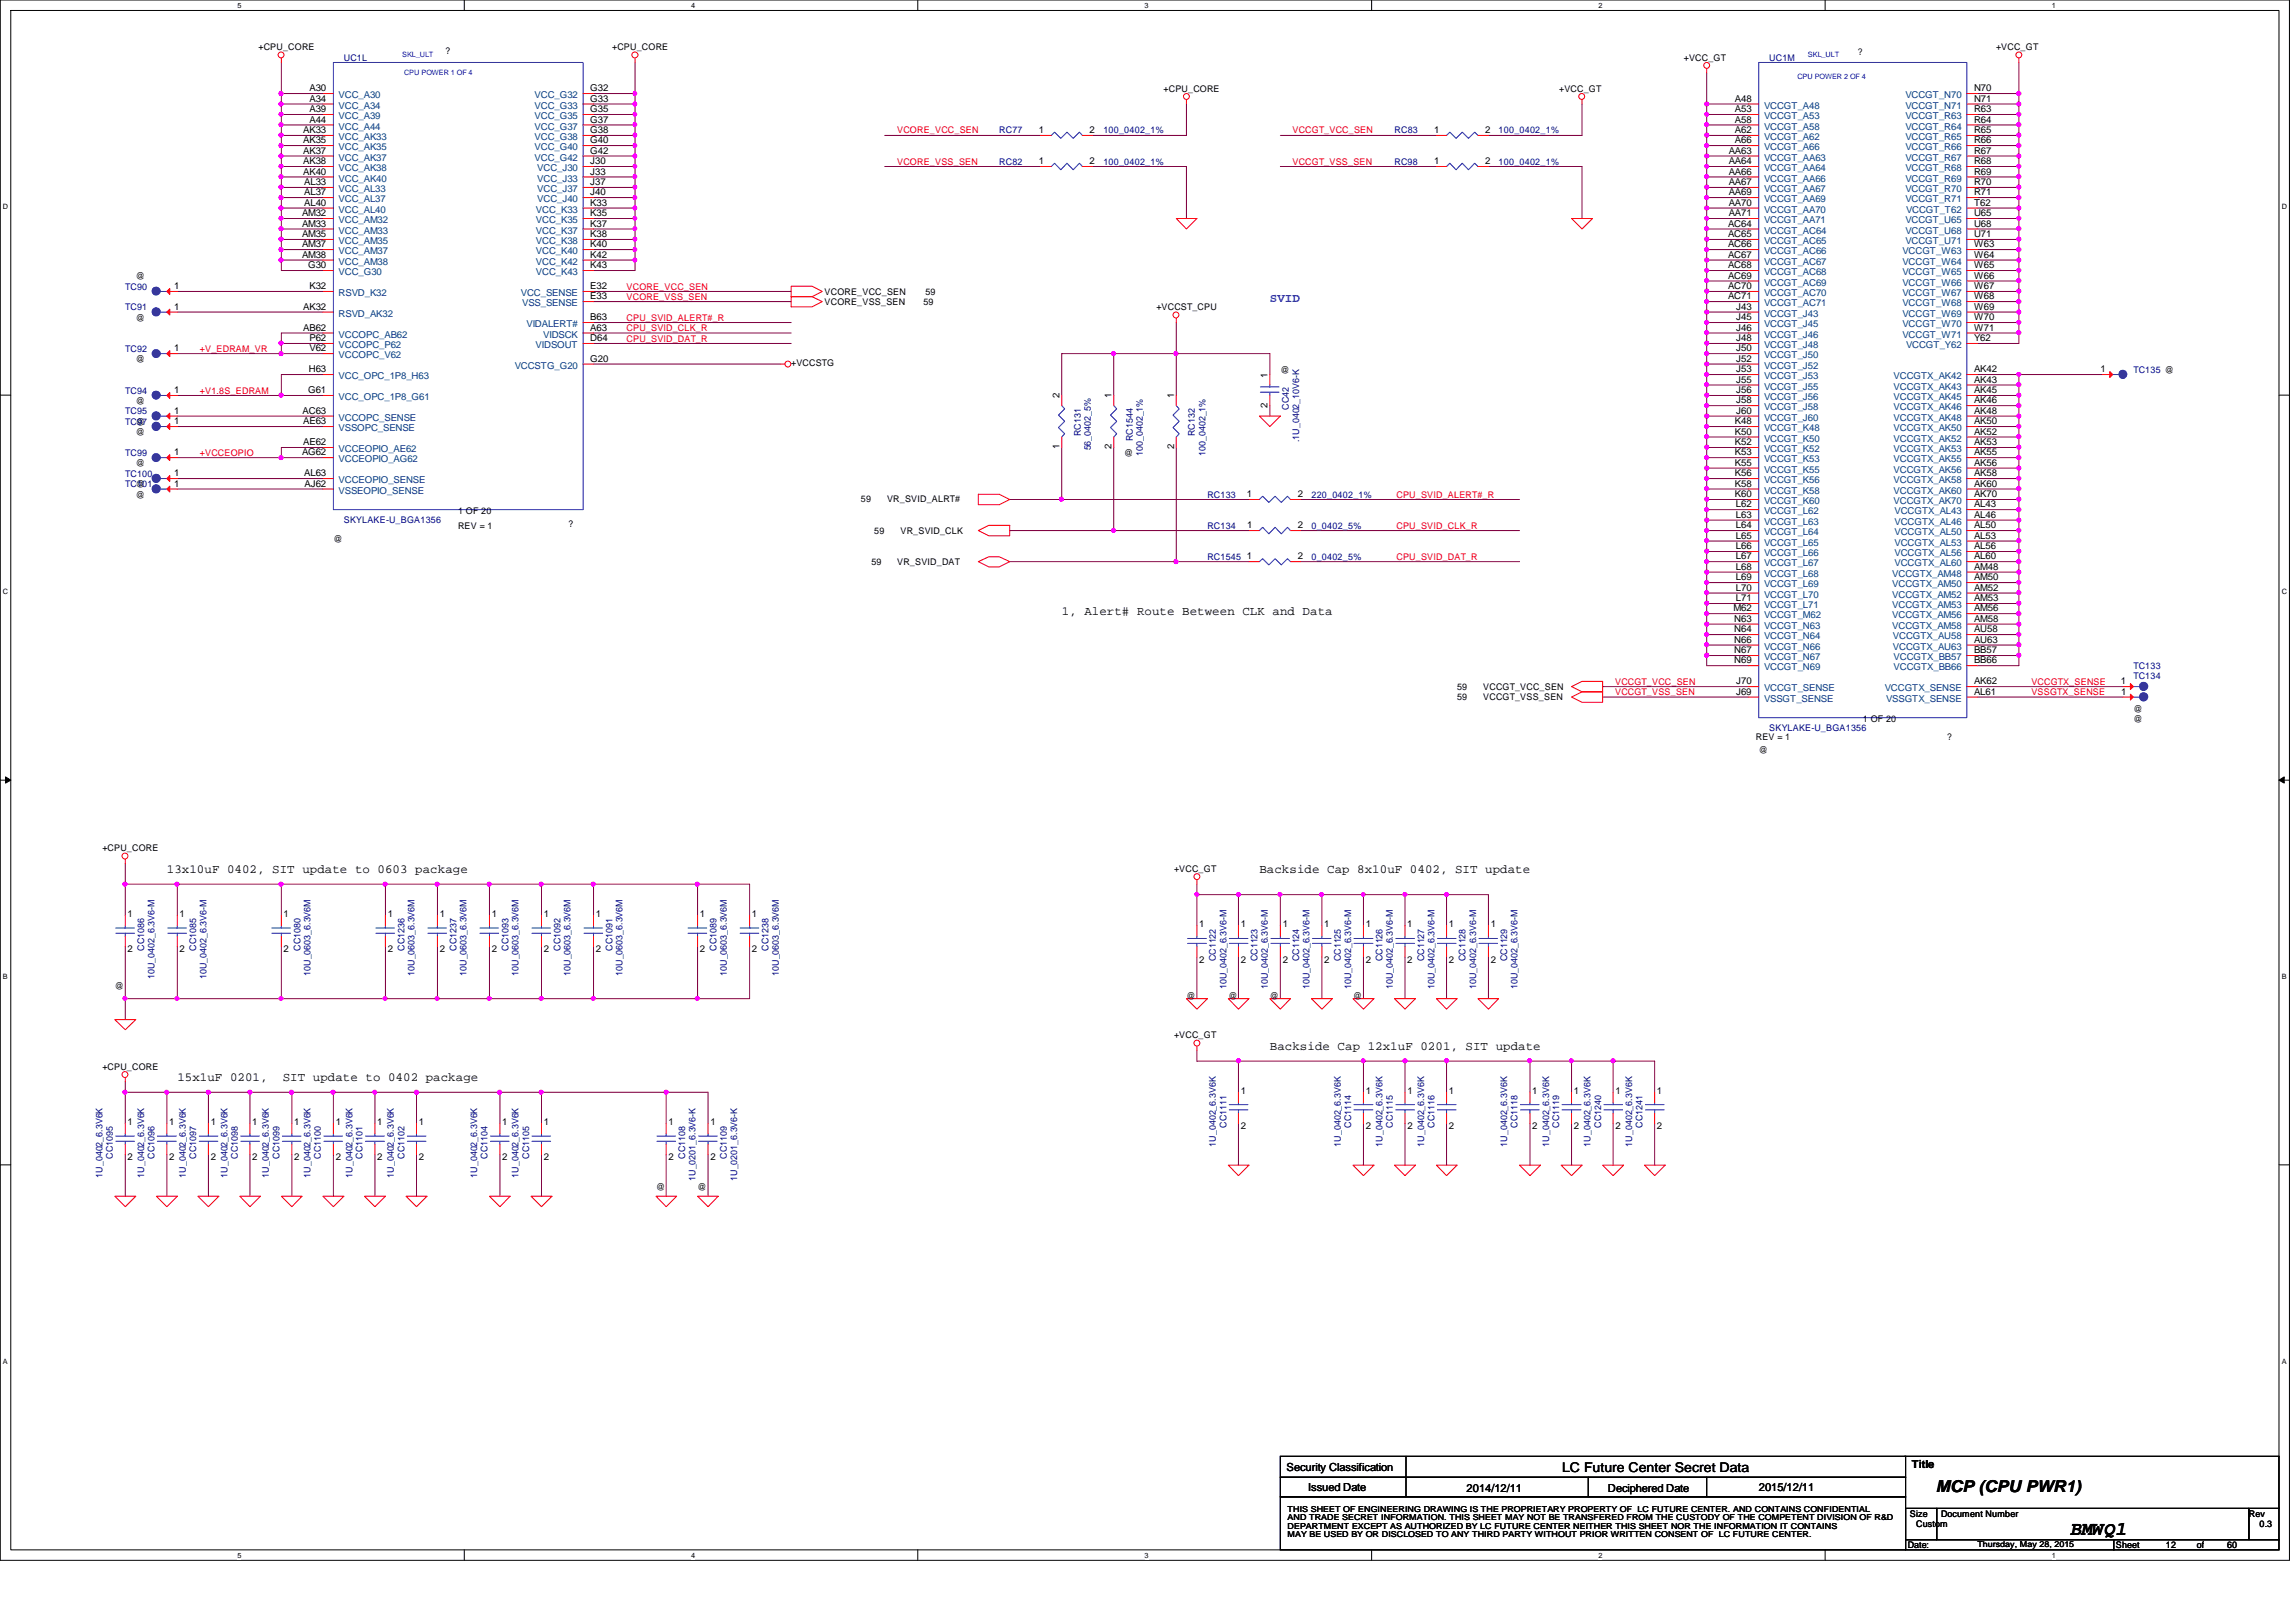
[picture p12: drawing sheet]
<svg xmlns="http://www.w3.org/2000/svg" width="297mm" height="210mm" viewBox="0 0 297 210" stroke-linecap="round" stroke-linejoin="round" font-family="sans-serif">
<defs><g id="words">
<text font-size="2.5" x="267.9" y="198.7">BMWQ1</text>
<text font-size="2.1" x="250.4" y="193.1">MCP (CPU PWR1)</text>
<text font-size="1.7" x="202.1" y="190.5">LC Future Center Secret Data</text>
<text font-size="1.6" fill="#00f" x="164.3" y="39.1">SVID</text>
<g font-size="1.6">
<text x="137.4" y="79.6">1, Alert# Route Between CLK and Data</text>
<text x="21.6" y="113">13x10uF 0402, SIT update to 0603 package</text>
<text x="162.9" y="113">Backside Cap 8x10uF 0402, SIT update</text>
<text x="164.3" y="135.9">Backside Cap 12x1uF 0201, SIT update</text>
<text x="22.9" y="140">15x1uF 0201,</text>
<text x="36.6" y="140">SIT update to 0402 package</text>
</g>
<g font-size="1.4">
<text x="166.5" y="190.4">Security Classification</text>
<text x="247.4" y="189.9">Title</text>
<text x="169.2" y="192.9">Issued Date</text>
<text x="189.7" y="193.1">2014/12/11</text>
<text x="208" y="193.1">Deciphered Date</text>
<text x="227.5" y="192.9">2015/12/11</text>
</g>
<g font-size="1.2">
<text x="33.4" y="6.5">+CPU_CORE</text>
<text x="40" y="11.8">A30</text>
<text x="57.7" y="7">?</text>
<text x="76.4" y="11.8">G32</text>
<text x="79.2" y="6.5">+CPU_CORE</text>
<text x="150.5" y="11.9">+CPU_CORE</text>
<text x="201.7" y="11.9">+VCC_GT</text>
<text x="217.8" y="7.8">+VCC_GT</text>
<text x="240.4" y="7.2">?</text>
<text x="255.4" y="11.8">N70</text>
<text x="258.2" y="6.5">+VCC_GT</text>
<text x="39.2" y="17.2">AK33</text>
<text x="40" y="13.2">A34</text>
<text x="40" y="14.5">A39</text>
<text x="40" y="15.9">A44</text>
<text x="76.4" y="13.2">G33</text>
<text x="76.4" y="14.5">G35</text>
<text x="76.4" y="15.9">G37</text>
<text x="76.4" y="17.2">G38</text>
<text x="134.4" y="17.2">1</text>
<text x="141" y="17.2">2</text>
<text x="185.5" y="17.2">1</text>
<text x="192.1" y="17.2">2</text>
<text x="224.4" y="17.2">A62</text>
<text x="224.4" y="15.9">A58</text>
<text x="224.4" y="14.5">A53</text>
<text x="224.4" y="13.2">A48</text>
<text x="255.4" y="17.2">R65</text>
<text x="255.4" y="15.9">R64</text>
<text x="255.4" y="14.5">R63</text>
<text x="255.4" y="13.2">N71</text>
<text x="39.2" y="18.5">AK35</text>
<text x="39.2" y="19.9">AK37</text>
<text x="39.2" y="21.3">AK38</text>
<text x="39.2" y="22.6">AK40</text>
<text x="39.4" y="24">AL33</text>
<text x="76.4" y="18.5">G40</text>
<text x="76.4" y="19.9">G42</text>
<text x="76.4" y="21.3">J30</text>
<text x="76.4" y="22.6">J33</text>
<text x="76.4" y="24">J37</text>
<text x="134.4" y="21.3">1</text>
<text x="141" y="21.3">2</text>
<text x="185.5" y="21.3">1</text>
<text x="192.1" y="21.3">2</text>
<text x="223.6" y="24">AA67</text>
<text x="223.6" y="22.6">AA66</text>
<text x="223.6" y="21.3">AA64</text>
<text x="223.6" y="19.9">AA63</text>
<text x="224.4" y="18.5">A66</text>
<text x="255.4" y="24">R70</text>
<text x="255.4" y="22.6">R69</text>
<text x="255.4" y="21.3">R68</text>
<text x="255.4" y="19.9">R67</text>
<text x="255.4" y="18.5">R66</text>
<text x="39.1" y="28">AM32</text>
<text x="39.1" y="29.3">AM33</text>
<text x="39.4" y="25.3">AL37</text>
<text x="39.4" y="26.6">AL40</text>
<text x="76.4" y="26.6">K33</text>
<text x="76.4" y="28">K35</text>
<text x="76.4" y="29.3">K37</text>
<text x="76.4" y="25.3">J40</text>
<text x="223.6" y="29.3">AC64</text>
<text x="223.6" y="28">AA71</text>
<text x="223.6" y="26.6">AA70</text>
<text x="223.6" y="25.3">AA69</text>
<text x="255.4" y="29.3">U68</text>
<text x="255.4" y="28">U65</text>
<text x="255.4" y="25.3">R71</text>
<text x="255.4" y="26.6">T62</text>
<text x="39.1" y="30.7">AM35</text>
<text x="39.1" y="32">AM37</text>
<text x="39.1" y="33.4">AM38</text>
<text x="39.9" y="34.7">G30</text>
<text x="76.4" y="30.7">K38</text>
<text x="76.4" y="32">K40</text>
<text x="76.4" y="33.4">K42</text>
<text x="76.4" y="34.7">K43</text>
<text x="223.6" y="34.7">AC68</text>
<text x="223.6" y="33.4">AC67</text>
<text x="223.6" y="32">AC66</text>
<text x="223.6" y="30.7">AC65</text>
<text x="255.4" y="34.7">W65</text>
<text x="255.4" y="33.4">W64</text>
<text x="255.4" y="32">W63</text>
<text x="255.4" y="30.7">U71</text>
<text x="17.6" y="36.1">@</text>
<text x="17.6" y="41.5">@</text>
<text x="22.5" y="37.4">1</text>
<text x="22.5" y="40.1">1</text>
<text x="39.2" y="40.1">AK32</text>
<text x="40" y="37.4">K32</text>
<text x="76.4" y="41.4">B63</text>
<text x="76.4" y="37.4">E32</text>
<text x="76.4" y="38.7">E33</text>
<text x="106.7" y="38.1">VCORE_VCC_SEN</text>
<text x="106.7" y="39.5">VCORE_VSS_SEN</text>
<text x="119.5" y="39.5">59</text>
<text x="119.7" y="38.1">59</text>
<text x="149.6" y="40.1">+VCCST_CPU</text>
<text x="223.6" y="38.7">AC71</text>
<text x="223.6" y="37.4">AC70</text>
<text x="223.6" y="36.1">AC69</text>
<text x="224.6" y="41.4">J45</text>
<text x="224.6" y="40.1">J43</text>
<text x="255.4" y="41.4">W70</text>
<text x="255.4" y="40.1">W69</text>
<text x="255.4" y="38.7">W68</text>
<text x="255.4" y="37.4">W67</text>
<text x="255.4" y="36.1">W66</text>
<text x="17.6" y="46.9">@</text>
<text x="22.5" y="45.5">1</text>
<text x="39.2" y="42.8">AB62</text>
<text x="40" y="44.2">P62</text>
<text x="40" y="45.5">V62</text>
<text x="76.4" y="46.8">G20</text>
<text x="76.4" y="42.8">A63</text>
<text x="76.4" y="44.2">D64</text>
<text x="102.4" y="47.4">+VCCSTG</text>
<text x="224.6" y="46.8">J52</text>
<text x="224.6" y="45.5">J50</text>
<text x="224.6" y="44.2">J48</text>
<text x="224.6" y="42.8">J46</text>
<text x="255.4" y="42.8">W71</text>
<text x="255.4" y="44.2">Y62</text>
<text x="17.6" y="52.3">@</text>
<text x="22.5" y="53.6">1</text>
<text x="22.5" y="50.9">1</text>
<text x="39.2" y="53.6">AC63</text>
<text x="39.9" y="50.9">G61</text>
<text x="40" y="48.2">H63</text>
<text x="137.1" y="51.6" transform="rotate(-90 137.1 51.6)">2</text>
<text x="143.8" y="51.6" transform="rotate(-90 143.8 51.6)">1</text>
<text x="151.9" y="51.6" transform="rotate(-90 151.9 51.6)">1</text>
<text x="164" y="52.8" transform="rotate(-90 164 52.8)">2</text>
<text x="164" y="48.9" transform="rotate(-90 164 48.9)">1</text>
<text x="165.6" y="48.2">@</text>
<text x="224.6" y="53.6">J60</text>
<text x="224.6" y="52.2">J58</text>
<text x="224.6" y="50.9">J56</text>
<text x="224.6" y="49.5">J55</text>
<text x="224.6" y="48.2">J53</text>
<text x="255.4" y="53.6">AK48</text>
<text x="255.4" y="52.2">AK46</text>
<text x="255.4" y="50.9">AK45</text>
<text x="255.4" y="49.5">AK43</text>
<text x="255.4" y="48.2">AK42</text>
<text x="271.7" y="48.2">1</text>
<text x="17.6" y="56.3">@</text>
<text x="17.6" y="54.9">@</text>
<text x="22.5" y="58.9">1</text>
<text x="22.5" y="54.9">1</text>
<text x="39.1" y="58.9">AG62</text>
<text x="39.2" y="57.6">AE62</text>
<text x="39.2" y="54.9">AE63</text>
<text x="137.1" y="58.2" transform="rotate(-90 137.1 58.2)">1</text>
<text x="143.8" y="58.2" transform="rotate(-90 143.8 58.2)">2</text>
<text x="145.5" y="59">@</text>
<text x="151.9" y="58.2" transform="rotate(-90 151.9 58.2)">2</text>
<text x="224.4" y="58.9">K53</text>
<text x="224.4" y="57.6">K52</text>
<text x="224.4" y="56.3">K50</text>
<text x="224.4" y="54.9">K48</text>
<text x="255.4" y="58.9">AK55</text>
<text x="255.4" y="57.6">AK53</text>
<text x="255.4" y="56.3">AK52</text>
<text x="255.4" y="54.9">AK50</text>
<text x="17.6" y="60.3">@</text>
<text x="17.6" y="64.4">@</text>
<text x="17.6" y="63">@</text>
<text x="22.5" y="63">1</text>
<text x="22.5" y="61.6">1</text>
<text x="39.4" y="61.6">AL63</text>
<text x="39.4" y="63">AJ62</text>
<text x="111.4" y="64.9">59</text>
<text x="114.8" y="64.9">VR_SVID_ALRT#</text>
<text x="161.3" y="64.3">1</text>
<text x="167.9" y="64.3">2</text>
<text x="224.4" y="64.3">K60</text>
<text x="224.4" y="63">K58</text>
<text x="224.4" y="61.6">K56</text>
<text x="224.4" y="60.3">K55</text>
<text x="224.6" y="65.7">L62</text>
<text x="255.4" y="65.7">AL43</text>
<text x="255.4" y="64.3">AK70</text>
<text x="255.4" y="63">AK60</text>
<text x="255.4" y="61.6">AK58</text>
<text x="255.4" y="60.3">AK56</text>
<text x="43.1" y="70.2">@</text>
<text x="59.3" y="66.5">1 OF 20</text>
<text x="59.3" y="68.4">REV = 1</text>
<text x="73.5" y="68.2">?</text>
<text x="113.1" y="69.1">59</text>
<text x="116.5" y="69.1">VR_SVID_CLK</text>
<text x="161.3" y="68.4">1</text>
<text x="167.9" y="68.4">2</text>
<text x="224.6" y="71.1">L66</text>
<text x="224.6" y="69.7">L65</text>
<text x="224.6" y="68.4">L64</text>
<text x="224.6" y="67">L63</text>
<text x="255.4" y="71.1">AL56</text>
<text x="255.4" y="69.7">AL53</text>
<text x="255.4" y="68.4">AL50</text>
<text x="255.4" y="67">AL46</text>
<text x="112.7" y="73.2">59</text>
<text x="116.1" y="73.2">VR_SVID_DAT</text>
<text x="161.3" y="72.4">1</text>
<text x="167.9" y="72.4">2</text>
<text x="224.6" y="77.8">L71</text>
<text x="224.6" y="76.5">L70</text>
<text x="224.6" y="75.1">L69</text>
<text x="224.6" y="73.7">L68</text>
<text x="224.6" y="72.4">L67</text>
<text x="255.4" y="72.4">AL60</text>
<text x="255.4" y="77.8">AM53</text>
<text x="255.4" y="76.5">AM52</text>
<text x="255.4" y="75.1">AM50</text>
<text x="255.4" y="73.7">AM48</text>
<text x="224.3" y="79.1">M62</text>
<text x="224.4" y="83.2">N66</text>
<text x="224.4" y="81.8">N64</text>
<text x="224.4" y="80.5">N63</text>
<text x="255.4" y="83.2">AU63</text>
<text x="255.4" y="81.8">AU58</text>
<text x="255.4" y="80.5">AM58</text>
<text x="255.4" y="79.1">AM56</text>
<text x="188.5" y="89.3">59</text>
<text x="191.9" y="89.3">VCCGT_VCC_SEN</text>
<text x="224.4" y="85.9">N69</text>
<text x="224.4" y="84.5">N67</text>
<text x="224.6" y="89.9">J69</text>
<text x="224.6" y="88.6">J70</text>
<text x="255.4" y="85.9">BB66</text>
<text x="255.4" y="89.9">AL61</text>
<text x="255.4" y="84.5">BB57</text>
<text x="255.4" y="88.6">AK62</text>
<text x="274.4" y="88.6">1</text>
<text x="274.4" y="89.9">1</text>
<text x="188.5" y="90.6">59</text>
<text x="191.9" y="90.6">VCCGT_VSS_SEN</text>
<text x="227.2" y="95.8">REV = 1</text>
<text x="241" y="93.5">1 OF 20</text>
<text x="251.9" y="95.8">?</text>
<text x="276" y="92.1">@</text>
<text x="276" y="93.5">@</text>
<text x="227.5" y="97.5">@</text>
<text x="13.2" y="110.2">+CPU_CORE</text>
<text x="151.9" y="112.9">+VCC_GT</text>
<text x="16.5" y="118.6">1</text>
<text x="23.2" y="118.6">1</text>
<text x="36.7" y="118.6">1</text>
<text x="50.2" y="118.6">1</text>
<text x="56.9" y="118.6">1</text>
<text x="63.6" y="118.6">1</text>
<text x="70.4" y="118.6">1</text>
<text x="77.1" y="118.6">1</text>
<text x="90.5" y="118.6">1</text>
<text x="97.3" y="118.6">1</text>
<text x="155.1" y="120">1</text>
<text x="160.5" y="120">1</text>
<text x="165.9" y="120">1</text>
<text x="171.3" y="120">1</text>
<text x="176.7" y="120">1</text>
<text x="182.1" y="120">1</text>
<text x="187.4" y="120">1</text>
<text x="192.9" y="120">1</text>
<text x="16.5" y="123.2">2</text>
<text x="23.2" y="123.2">2</text>
<text x="36.7" y="123.2">2</text>
<text x="50.2" y="123.2">2</text>
<text x="56.9" y="123.2">2</text>
<text x="63.6" y="123.2">2</text>
<text x="70.4" y="123.2">2</text>
<text x="77.1" y="123.2">2</text>
<text x="90.5" y="123.2">2</text>
<text x="97.3" y="123.2">2</text>
<text x="155.1" y="124.6">2</text>
<text x="160.5" y="124.6">2</text>
<text x="165.9" y="124.6">2</text>
<text x="171.3" y="124.6">2</text>
<text x="176.7" y="124.6">2</text>
<text x="182.1" y="124.6">2</text>
<text x="187.4" y="124.6">2</text>
<text x="192.9" y="124.6">2</text>
<text x="14.9" y="127.9">@</text>
<text x="153.5" y="129.3">@</text>
<text x="158.9" y="129.3">@</text>
<text x="164.3" y="129.3">@</text>
<text x="175" y="129.3">@</text>
<text x="151.9" y="134.4">+VCC_GT</text>
<text x="13.2" y="138.4">+CPU_CORE</text>
<text x="160.5" y="141.5">1</text>
<text x="176.7" y="141.5">1</text>
<text x="182.1" y="141.5">1</text>
<text x="187.4" y="141.5">1</text>
<text x="198.2" y="141.5">1</text>
<text x="203.6" y="141.5">1</text>
<text x="209" y="141.5">1</text>
<text x="214.4" y="141.5">1</text>
<text x="16.5" y="145.5">1</text>
<text x="21.9" y="145.5">1</text>
<text x="27.3" y="145.5">1</text>
<text x="32.6" y="145.5">1</text>
<text x="38.1" y="145.5">1</text>
<text x="43.4" y="145.5">1</text>
<text x="48.8" y="145.5">1</text>
<text x="54.2" y="145.5">1</text>
<text x="65" y="145.5">1</text>
<text x="70.4" y="145.5">1</text>
<text x="86.5" y="145.5">1</text>
<text x="91.9" y="145.5">1</text>
<text x="160.5" y="146.1">2</text>
<text x="176.7" y="146.1">2</text>
<text x="182.1" y="146.1">2</text>
<text x="187.4" y="146.1">2</text>
<text x="198.2" y="146.1">2</text>
<text x="203.6" y="146.1">2</text>
<text x="209" y="146.1">2</text>
<text x="214.4" y="146.1">2</text>
<text x="16.5" y="150.2">2</text>
<text x="21.9" y="150.2">2</text>
<text x="27.3" y="150.2">2</text>
<text x="32.6" y="150.2">2</text>
<text x="38.1" y="150.2">2</text>
<text x="43.4" y="150.2">2</text>
<text x="48.8" y="150.2">2</text>
<text x="54.2" y="150.2">2</text>
<text x="65" y="150.2">2</text>
<text x="70.4" y="150.2">2</text>
<text x="84.9" y="154.1">@</text>
<text x="86.5" y="150.2">2</text>
<text x="90.2" y="154.1">@</text>
<text x="91.9" y="150.2">2</text>
<text x="247.1" y="196.3">Size</text>
<text x="247.9" y="197.7">Custom</text>
<text x="251.1" y="196.3">Document Number</text>
<text x="291" y="196.3">Rev</text>
<text x="292.3" y="197.7">0.3</text>
<text x="246.8" y="200.4">Date:</text>
<text x="273.7" y="200.4">Sheet</text>
<text x="280.2" y="200.4">12</text>
<text x="284.2" y="200.4">of</text>
<text x="288.1" y="200.4">60</text>
</g>
<g font-size="1.2" fill="#000080">
<text x="44.5" y="7.8">UC1L</text>
<text x="228.9" y="7.8">UC1M</text>
<text x="129.3" y="17.3">RC77</text>
<text x="142.7" y="17.3">100_0402_1%</text>
<text x="180.4" y="17.3">RC83</text>
<text x="193.9" y="17.3">100_0402_1%</text>
<text x="129.3" y="21.3">RC82</text>
<text x="142.7" y="21.3">100_0402_1%</text>
<text x="180.4" y="21.3">RC98</text>
<text x="193.9" y="21.3">100_0402_1%</text>
<text x="16.2" y="37.5">TC90</text>
<text x="16.2" y="40.1">TC91</text>
<text x="16.2" y="45.6">TC92</text>
<text x="16.2" y="53.6">TC95</text>
<text x="16.2" y="50.9">TC94</text>
<text x="166.7" y="53" transform="rotate(-90 166.7 53)">CC42</text>
<text x="276" y="48.2">TC135 @</text>
<text x="16.2" y="59">TC99</text>
<text x="16.2" y="54.9">TC97</text>
<text x="139.8" y="56.4" transform="rotate(-90 139.8 56.4)">RC131</text>
<text x="141.1" y="58.3" transform="rotate(-90 141.1 58.3)">56_0402_5%</text>
<text x="146.6" y="57.1" transform="rotate(-90 146.6 57.1)">RC1544</text>
<text x="147.9" y="59" transform="rotate(-90 147.9 59)">100_0402_1%</text>
<text x="154.6" y="56.4" transform="rotate(-90 154.6 56.4)">RC132</text>
<text x="155.9" y="59" transform="rotate(-90 155.9 59)">100_0402_1%</text>
<text x="168.1" y="57.2" transform="rotate(-90 168.1 57.2)">.1U_0402_10V6-K</text>
<text x="16.2" y="63">TC101</text>
<text x="16.2" y="61.7">TC100</text>
<text x="156.2" y="64.4">RC133</text>
<text x="169.7" y="64.4">220_0402_1%</text>
<text x="44.5" y="67.7">SKYLAKE-U_BGA1356</text>
<text x="156.2" y="68.4">RC134</text>
<text x="169.7" y="68.4">0_0402_5%</text>
<text x="156.2" y="72.5">RC1545</text>
<text x="169.7" y="72.5">0_0402_5%</text>
<text x="276" y="86.6">TC133</text>
<text x="276" y="87.9">TC134</text>
<text x="228.9" y="94.7">SKYLAKE-U_BGA1356</text>
<text x="18.7" y="123.1" transform="rotate(-90 18.7 123.1)">CC1086</text>
<text x="25.4" y="123.1" transform="rotate(-90 25.4 123.1)">CC1085</text>
<text x="38.9" y="123.1" transform="rotate(-90 38.9 123.1)">CC1080</text>
<text x="52.3" y="123.1" transform="rotate(-90 52.3 123.1)">CC1236</text>
<text x="59" y="123.1" transform="rotate(-90 59 123.1)">CC1237</text>
<text x="65.8" y="123.1" transform="rotate(-90 65.8 123.1)">CC1093</text>
<text x="72.5" y="123.1" transform="rotate(-90 72.5 123.1)">CC1092</text>
<text x="79.2" y="123.1" transform="rotate(-90 79.2 123.1)">CC1091</text>
<text x="92.7" y="123.1" transform="rotate(-90 92.7 123.1)">CC1089</text>
<text x="99.4" y="123.1" transform="rotate(-90 99.4 123.1)">CC1238</text>
<text x="157.3" y="124.4" transform="rotate(-90 157.3 124.4)">CC1122</text>
<text x="162.7" y="124.4" transform="rotate(-90 162.7 124.4)">CC1123</text>
<text x="168.1" y="124.4" transform="rotate(-90 168.1 124.4)">CC1124</text>
<text x="173.5" y="124.4" transform="rotate(-90 173.5 124.4)">CC1125</text>
<text x="178.9" y="124.4" transform="rotate(-90 178.9 124.4)">CC1126</text>
<text x="184.2" y="124.4" transform="rotate(-90 184.2 124.4)">CC1127</text>
<text x="189.6" y="124.4" transform="rotate(-90 189.6 124.4)">CC1128</text>
<text x="195" y="124.4" transform="rotate(-90 195 124.4)">CC1129</text>
<text x="20" y="126.7" transform="rotate(-90 20 126.7)">10U_0402_6.3V6-M</text>
<text x="26.7" y="126.7" transform="rotate(-90 26.7 126.7)">10U_0402_6.3V6-M</text>
<text x="40.2" y="126.3" transform="rotate(-90 40.2 126.3)">10U_0603_6.3V6M</text>
<text x="53.6" y="126.3" transform="rotate(-90 53.6 126.3)">10U_0603_6.3V6M</text>
<text x="60.4" y="126.3" transform="rotate(-90 60.4 126.3)">10U_0603_6.3V6M</text>
<text x="67.1" y="126.3" transform="rotate(-90 67.1 126.3)">10U_0603_6.3V6M</text>
<text x="73.8" y="126.3" transform="rotate(-90 73.8 126.3)">10U_0603_6.3V6M</text>
<text x="80.6" y="126.3" transform="rotate(-90 80.6 126.3)">10U_0603_6.3V6M</text>
<text x="94" y="126.3" transform="rotate(-90 94 126.3)">10U_0603_6.3V6M</text>
<text x="100.8" y="126.3" transform="rotate(-90 100.8 126.3)">10U_0603_6.3V6M</text>
<text x="158.7" y="128" transform="rotate(-90 158.7 128)">10U_0402_6.3V6-M</text>
<text x="164" y="128" transform="rotate(-90 164 128)">10U_0402_6.3V6-M</text>
<text x="169.4" y="128" transform="rotate(-90 169.4 128)">10U_0402_6.3V6-M</text>
<text x="174.8" y="128" transform="rotate(-90 174.8 128)">10U_0402_6.3V6-M</text>
<text x="180.2" y="128" transform="rotate(-90 180.2 128)">10U_0402_6.3V6-M</text>
<text x="185.6" y="128" transform="rotate(-90 185.6 128)">10U_0402_6.3V6-M</text>
<text x="191" y="128" transform="rotate(-90 191 128)">10U_0402_6.3V6-M</text>
<text x="196.3" y="128" transform="rotate(-90 196.3 128)">10U_0402_6.3V6-M</text>
<text x="14.6" y="150" transform="rotate(-90 14.6 150)">CC1095</text>
<text x="20" y="150" transform="rotate(-90 20 150)">CC1096</text>
<text x="25.4" y="150" transform="rotate(-90 25.4 150)">CC1097</text>
<text x="30.8" y="150" transform="rotate(-90 30.8 150)">CC1098</text>
<text x="36.1" y="150" transform="rotate(-90 36.1 150)">CC1099</text>
<text x="41.5" y="150" transform="rotate(-90 41.5 150)">CC1100</text>
<text x="46.9" y="150" transform="rotate(-90 46.9 150)">CC1101</text>
<text x="52.3" y="150" transform="rotate(-90 52.3 150)">CC1102</text>
<text x="63.1" y="150" transform="rotate(-90 63.1 150)">CC1104</text>
<text x="68.4" y="150" transform="rotate(-90 68.4 150)">CC1105</text>
<text x="88.6" y="150" transform="rotate(-90 88.6 150)">CC1108</text>
<text x="94" y="150" transform="rotate(-90 94 150)">CC1109</text>
<text x="157.3" y="148.4" transform="rotate(-90 157.3 148.4)">1U_0402_6.3V6K</text>
<text x="158.7" y="145.9" transform="rotate(-90 158.7 145.9)">CC1111</text>
<text x="173.5" y="148.4" transform="rotate(-90 173.5 148.4)">1U_0402_6.3V6K</text>
<text x="174.8" y="145.9" transform="rotate(-90 174.8 145.9)">CC1114</text>
<text x="178.9" y="148.4" transform="rotate(-90 178.9 148.4)">1U_0402_6.3V6K</text>
<text x="180.2" y="145.9" transform="rotate(-90 180.2 145.9)">CC1115</text>
<text x="184.2" y="148.4" transform="rotate(-90 184.2 148.4)">1U_0402_6.3V6K</text>
<text x="185.6" y="145.9" transform="rotate(-90 185.6 145.9)">CC1116</text>
<text x="195" y="148.4" transform="rotate(-90 195 148.4)">1U_0402_6.3V6K</text>
<text x="196.3" y="145.9" transform="rotate(-90 196.3 145.9)">CC1118</text>
<text x="200.4" y="148.4" transform="rotate(-90 200.4 148.4)">1U_0402_6.3V6K</text>
<text x="201.7" y="145.9" transform="rotate(-90 201.7 145.9)">CC1119</text>
<text x="205.8" y="148.4" transform="rotate(-90 205.8 148.4)">1U_0402_6.3V6K</text>
<text x="207.1" y="145.9" transform="rotate(-90 207.1 145.9)">CC1240</text>
<text x="211.2" y="148.4" transform="rotate(-90 211.2 148.4)">1U_0402_6.3V6K</text>
<text x="212.5" y="145.9" transform="rotate(-90 212.5 145.9)">CC1241</text>
<text x="13.2" y="152.4" transform="rotate(-90 13.2 152.4)">1U_0402_6.3V6K</text>
<text x="18.7" y="152.4" transform="rotate(-90 18.7 152.4)">1U_0402_6.3V6K</text>
<text x="24" y="152.4" transform="rotate(-90 24 152.4)">1U_0402_6.3V6K</text>
<text x="29.4" y="152.4" transform="rotate(-90 29.4 152.4)">1U_0402_6.3V6K</text>
<text x="34.8" y="152.4" transform="rotate(-90 34.8 152.4)">1U_0402_6.3V6K</text>
<text x="40.2" y="152.4" transform="rotate(-90 40.2 152.4)">1U_0402_6.3V6K</text>
<text x="45.6" y="152.4" transform="rotate(-90 45.6 152.4)">1U_0402_6.3V6K</text>
<text x="51" y="152.4" transform="rotate(-90 51 152.4)">1U_0402_6.3V6K</text>
<text x="61.7" y="152.4" transform="rotate(-90 61.7 152.4)">1U_0402_6.3V6K</text>
<text x="67.1" y="152.4" transform="rotate(-90 67.1 152.4)">1U_0402_6.3V6K</text>
<text x="90" y="152.8" transform="rotate(-90 90 152.8)">1U_0201_6.3V6-K</text>
<text x="95.4" y="152.8" transform="rotate(-90 95.4 152.8)">1U_0201_6.3V6-K</text>
</g>
<g font-size="1.2" fill="#004080">
<text x="43.8" y="12.7">VCC_A30</text>
<text x="43.8" y="14.1">VCC_A34</text>
<text x="43.8" y="15.4">VCC_A39</text>
<text x="43.8" y="16.8">VCC_A44</text>
<text x="69.2" y="12.7">VCC_G32</text>
<text x="69.2" y="14.1">VCC_G33</text>
<text x="69.2" y="15.4">VCC_G35</text>
<text x="69.2" y="16.8">VCC_G37</text>
<text x="228.2" y="16.8">VCCGT_A58</text>
<text x="228.2" y="15.4">VCCGT_A53</text>
<text x="228.2" y="14.1">VCCGT_A48</text>
<text x="246.5" y="16.8">VCCGT_R64</text>
<text x="246.5" y="15.4">VCCGT_R63</text>
<text x="246.5" y="14.1">VCCGT_N71</text>
<text x="246.5" y="12.7">VCCGT_N70</text>
<text x="43.8" y="18.1">VCC_AK33</text>
<text x="43.8" y="19.4">VCC_AK35</text>
<text x="43.8" y="20.8">VCC_AK37</text>
<text x="43.8" y="22.1">VCC_AK38</text>
<text x="43.8" y="23.5">VCC_AK40</text>
<text x="69.2" y="18.1">VCC_G38</text>
<text x="69.2" y="19.4">VCC_G40</text>
<text x="69.2" y="20.8">VCC_G42</text>
<text x="69.5" y="22.1">VCC_J30</text>
<text x="69.5" y="23.5">VCC_J33</text>
<text x="228.2" y="23.5">VCCGT_AA66</text>
<text x="228.2" y="22.1">VCCGT_AA64</text>
<text x="228.2" y="20.8">VCCGT_AA63</text>
<text x="228.2" y="19.4">VCCGT_A66</text>
<text x="228.2" y="18.1">VCCGT_A62</text>
<text x="246.5" y="23.5">VCCGT_R69</text>
<text x="246.5" y="22.1">VCCGT_R68</text>
<text x="246.5" y="20.8">VCCGT_R67</text>
<text x="246.5" y="19.4">VCCGT_R66</text>
<text x="246.5" y="18.1">VCCGT_R65</text>
<text x="43.8" y="24.8">VCC_AL33</text>
<text x="43.8" y="26.2">VCC_AL37</text>
<text x="43.8" y="27.5">VCC_AL40</text>
<text x="43.8" y="28.9">VCC_AM32</text>
<text x="69.3" y="27.5">VCC_K33</text>
<text x="69.3" y="28.9">VCC_K35</text>
<text x="69.5" y="24.8">VCC_J37</text>
<text x="69.5" y="26.2">VCC_J40</text>
<text x="228.2" y="28.9">VCCGT_AA71</text>
<text x="228.2" y="27.5">VCCGT_AA70</text>
<text x="228.2" y="26.2">VCCGT_AA69</text>
<text x="228.2" y="24.8">VCCGT_AA67</text>
<text x="246.5" y="28.9">VCCGT_U65</text>
<text x="246.5" y="26.2">VCCGT_R71</text>
<text x="246.5" y="24.8">VCCGT_R70</text>
<text x="246.6" y="27.5">VCCGT_T62</text>
<text x="43.8" y="30.2">VCC_AM33</text>
<text x="43.8" y="31.6">VCC_AM35</text>
<text x="43.8" y="32.9">VCC_AM37</text>
<text x="43.8" y="34.2">VCC_AM38</text>
<text x="43.8" y="35.6">VCC_G30</text>
<text x="69.3" y="30.2">VCC_K37</text>
<text x="69.3" y="31.6">VCC_K38</text>
<text x="69.3" y="32.9">VCC_K40</text>
<text x="69.3" y="34.2">VCC_K42</text>
<text x="69.3" y="35.6">VCC_K43</text>
<text x="228.2" y="35.6">VCCGT_AC68</text>
<text x="228.2" y="34.2">VCCGT_AC67</text>
<text x="228.2" y="32.9">VCCGT_AC66</text>
<text x="228.2" y="31.6">VCCGT_AC65</text>
<text x="228.2" y="30.2">VCCGT_AC64</text>
<text x="246.1" y="35.6">VCCGT_W65</text>
<text x="246.1" y="34.2">VCCGT_W64</text>
<text x="246.1" y="32.9">VCCGT_W63</text>
<text x="246.5" y="31.6">VCCGT_U71</text>
<text x="246.5" y="30.2">VCCGT_U68</text>
<text x="43.8" y="38.3">RSVD_K32</text>
<text x="43.8" y="41">RSVD_AK32</text>
<text x="67.4" y="38.3">VCC_SENSE</text>
<text x="67.6" y="39.6">VSS_SENSE</text>
<text x="228.2" y="41">VCCGT_J43</text>
<text x="228.2" y="39.6">VCCGT_AC71</text>
<text x="228.2" y="38.3">VCCGT_AC70</text>
<text x="228.2" y="37">VCCGT_AC69</text>
<text x="246.1" y="41">VCCGT_W69</text>
<text x="246.1" y="39.6">VCCGT_W68</text>
<text x="246.1" y="38.3">VCCGT_W67</text>
<text x="246.1" y="37">VCCGT_W66</text>
<text x="43.8" y="43.7">VCCOPC_AB62</text>
<text x="43.8" y="45">VCCOPC_P62</text>
<text x="43.8" y="46.4">VCCOPC_V62</text>
<text x="66.6" y="47.7">VCCSTG_G20</text>
<text x="68.1" y="42.3">VIDALERT#</text>
<text x="69.3" y="45">VIDSOUT</text>
<text x="70.3" y="43.7">VIDSCK</text>
<text x="228.2" y="47.7">VCCGT_J52</text>
<text x="228.2" y="46.4">VCCGT_J50</text>
<text x="228.2" y="45">VCCGT_J48</text>
<text x="228.2" y="43.7">VCCGT_J46</text>
<text x="228.2" y="42.3">VCCGT_J45</text>
<text x="246.1" y="43.7">VCCGT_W71</text>
<text x="246.1" y="42.3">VCCGT_W70</text>
<text x="246.6" y="45">VCCGT_Y62</text>
<text x="43.8" y="49.1">VCC_OPC_1P8_H63</text>
<text x="43.8" y="51.8">VCC_OPC_1P8_G61</text>
<text x="228.2" y="53.1">VCCGT_J58</text>
<text x="228.2" y="51.8">VCCGT_J56</text>
<text x="228.2" y="50.4">VCCGT_J55</text>
<text x="228.2" y="49.1">VCCGT_J53</text>
<text x="245" y="53.1">VCCGTX_AK46</text>
<text x="245" y="51.8">VCCGTX_AK45</text>
<text x="245" y="50.4">VCCGTX_AK43</text>
<text x="245" y="49.1">VCCGTX_AK42</text>
<text x="43.8" y="58.5">VCCEOPIO_AE62</text>
<text x="43.8" y="59.8">VCCEOPIO_AG62</text>
<text x="43.8" y="54.4">VCCOPC_SENSE</text>
<text x="43.8" y="55.8">VSSOPC_SENSE</text>
<text x="228.2" y="59.8">VCCGT_K53</text>
<text x="228.2" y="58.5">VCCGT_K52</text>
<text x="228.2" y="57.1">VCCGT_K50</text>
<text x="228.2" y="55.8">VCCGT_K48</text>
<text x="228.2" y="54.4">VCCGT_J60</text>
<text x="245" y="59.8">VCCGTX_AK55</text>
<text x="245" y="58.5">VCCGTX_AK53</text>
<text x="245" y="57.1">VCCGTX_AK52</text>
<text x="245" y="55.8">VCCGTX_AK50</text>
<text x="245" y="54.4">VCCGTX_AK48</text>
<text x="43.8" y="62.5">VCCEOPIO_SENSE</text>
<text x="43.8" y="63.9">VSSEOPIO_SENSE</text>
<text x="228.2" y="65.2">VCCGT_K60</text>
<text x="228.2" y="63.9">VCCGT_K58</text>
<text x="228.2" y="62.5">VCCGT_K56</text>
<text x="228.2" y="61.2">VCCGT_K55</text>
<text x="245" y="65.2">VCCGTX_AK70</text>
<text x="245" y="63.9">VCCGTX_AK60</text>
<text x="245" y="62.5">VCCGTX_AK58</text>
<text x="245" y="61.2">VCCGTX_AK56</text>
<text x="228.2" y="72">VCCGT_L66</text>
<text x="228.2" y="70.6">VCCGT_L65</text>
<text x="228.2" y="69.3">VCCGT_L64</text>
<text x="228.2" y="67.9">VCCGT_L63</text>
<text x="228.2" y="66.5">VCCGT_L62</text>
<text x="245.1" y="72">VCCGTX_AL56</text>
<text x="245.1" y="70.6">VCCGTX_AL53</text>
<text x="245.1" y="69.3">VCCGTX_AL50</text>
<text x="245.1" y="67.9">VCCGTX_AL46</text>
<text x="245.1" y="66.5">VCCGTX_AL43</text>
<text x="228.2" y="77.3">VCCGT_L70</text>
<text x="228.2" y="76">VCCGT_L69</text>
<text x="228.2" y="74.6">VCCGT_L68</text>
<text x="228.2" y="73.3">VCCGT_L67</text>
<text x="244.8" y="77.3">VCCGTX_AM52</text>
<text x="244.8" y="76">VCCGTX_AM50</text>
<text x="244.8" y="74.6">VCCGTX_AM48</text>
<text x="245.1" y="73.3">VCCGTX_AL60</text>
<text x="228.2" y="82.7">VCCGT_N64</text>
<text x="228.2" y="81.4">VCCGT_N63</text>
<text x="228.2" y="80">VCCGT_M62</text>
<text x="228.2" y="78.7">VCCGT_L71</text>
<text x="244.8" y="81.4">VCCGTX_AM58</text>
<text x="244.8" y="80">VCCGTX_AM56</text>
<text x="244.8" y="78.7">VCCGTX_AM53</text>
<text x="244.9" y="82.7">VCCGTX_AU58</text>
<text x="228.2" y="89.4">VCCGT_SENSE</text>
<text x="228.2" y="86.7">VCCGT_N69</text>
<text x="228.2" y="85.4">VCCGT_N67</text>
<text x="228.2" y="84.1">VCCGT_N66</text>
<text x="243.8" y="89.4">VCCGTX_SENSE</text>
<text x="244.9" y="84.1">VCCGTX_AU63</text>
<text x="245" y="86.7">VCCGTX_BB66</text>
<text x="245" y="85.4">VCCGTX_BB57</text>
<text x="228.2" y="90.8">VSSGT_SENSE</text>
<text x="244" y="90.8">VSSGTX_SENSE</text>
</g>
<g font-size="1.2" fill="#f00">
<text x="116.1" y="17.3">VCORE_VCC_SEN</text>
<text x="167.2" y="17.3">VCCGT_VCC_SEN</text>
<text x="116.1" y="21.3">VCORE_VSS_SEN</text>
<text x="167.2" y="21.3">VCCGT_VSS_SEN</text>
<text x="81.1" y="38.8">VCORE_VSS_SEN</text>
<text x="81.1" y="37.5">VCORE_VCC_SEN</text>
<text x="81.1" y="41.5">CPU_SVID_ALERT#_R</text>
<text x="25.9" y="45.5">+V_EDRAM_VR</text>
<text x="81.1" y="44.2">CPU_SVID_DAT_R</text>
<text x="81.1" y="42.8">CPU_SVID_CLK_R</text>
<text x="25.9" y="50.9">+V1.8S_EDRAM</text>
<text x="25.9" y="59">+VCCEOPIO</text>
<text x="180.7" y="64.4">CPU_SVID_ALERT#_R</text>
<text x="180.7" y="68.4">CPU_SVID_CLK_R</text>
<text x="180.7" y="72.4">CPU_SVID_DAT_R</text>
<text x="209" y="90">VCCGT_VSS_SEN</text>
<text x="209" y="88.6">VCCGT_VCC_SEN</text>
<text x="262.8" y="90">VSSGTX_SENSE</text>
<text x="262.8" y="88.6">VCCGTX_SENSE</text>
</g>
<g font-size="1.1">
<text x="166.6" y="195.6">THIS SHEET OF ENGINEERING DRAWING IS THE PROPRIETARY PROPERTY OF LC FUTURE CENTER. AND CONTAINS CONFIDENTIAL</text>
<text x="166.6" y="196.7">AND TRADE SECRET INFORMATION. THIS SHEET MAY NOT BE TRANSFERED FROM THE CUSTODY OF THE COMPETENT DIVISION OF R&amp;D</text>
<text x="166.6" y="197.8">DEPARTMENT EXCEPT AS AUTHORIZED BY LC FUTURE CENTER NEITHER THIS SHEET NOR THE INFORMATION IT CONTAINS</text>
<text x="166.6" y="198.9">MAY BE USED BY OR DISCLOSED TO ANY THIRD PARTY WITHOUT PRIOR WRITTEN CONSENT OF LC FUTURE CENTER.</text>
<text x="255.8" y="200.2">Thursday, May 28, 2015</text>
</g>
<g font-size=".9">
<text x="30.7" y="1">5</text>
<text x="89.4" y="1">4</text>
<text x="148.1" y="1">3</text>
<text x="206.8" y="1">2</text>
<text x="265.5" y="1">1</text>
<text x=".4" y="27.1">D</text>
<text x="295.2" y="27.1">D</text>
<text x=".4" y="76.9">C</text>
<text x="295.2" y="76.9">C</text>
<text x=".4" y="126.7">B</text>
<text x="295.2" y="126.7">B</text>
<text x=".4" y="176.5">A</text>
<text x="295.2" y="176.5">A</text>
<text x="30.7" y="201.6">5</text>
<text x="89.4" y="201.6">4</text>
<text x="148.1" y="201.6">3</text>
<text x="206.8" y="201.6">2</text>
<text x="265.5" y="201.6">1</text>
</g>
<g font-size=".9" fill="#00f">
<text x="52" y="7.3">SKL_ULT</text>
<text x="52.3" y="9.7">CPU POWER 1 OF 4</text>
<text x="232.5" y="10.3">CPU POWER 2 OF 4</text>
<text x="233.9" y="7.3">SKL_ULT</text>
</g>
</g></defs>
<path d="M0 0h296.2v201.9h-296.2zM1.4 1.4h293.4v199.2h-293.4z" fill="none" stroke="#000" stroke-width=".13"/>
<g fill="#fff">
<path d="M30.7 .2h.5v1h-.5z"/>
<path d="M30.7 200.7h.5v1.1h-.5z"/>
</g>
<path d="M60.1 0v1.4M60.1 200.6v1.3" fill="none" stroke="#000" stroke-width=".13"/>
<g fill="#fff">
<path d="M89.4 .2h.5v1h-.5z"/>
<path d="M89.4 200.7h.5v1.1h-.5z"/>
</g>
<path d="M118.7 0v1.4M118.7 200.6v1.3" fill="none" stroke="#000" stroke-width=".13"/>
<g fill="#fff">
<path d="M148.1 .2h.5v1h-.5z"/>
<path d="M148.1 200.7h.5v1.1h-.5z"/>
</g>
<path d="M177.5 0v1.4M177.5 200.6v1.3" fill="none" stroke="#000" stroke-width=".13"/>
<g fill="#fff">
<path d="M206.8 .2h.5v1h-.5z"/>
<path d="M206.8 200.7h.5v1.1h-.5z"/>
</g>
<path d="M236.1 0v1.4M236.1 200.6v1.3" fill="none" stroke="#000" stroke-width=".13"/>
<g fill="#fff">
<path d="M265.5 .2h.5v1h-.5z"/>
<path d="M265.5 200.7h.5v1.1h-.5z"/>
<path d="M.4 26.2h.7v1.1h-.7z"/>
<path d="M295.2 26.2h.7v1.1h-.7z"/>
<path d="M.4 76h.7v1.1h-.7z"/>
<path d="M295.2 76h.7v1.1h-.7z"/>
</g>
<path d="M0 51.1h1.4M294.8 51.1h1.4" fill="none" stroke="#000" stroke-width=".13"/>
<g fill="#fff">
<path d="M.4 125.9h.6v1h-.6z"/>
<path d="M295.2 125.9h.6v1h-.6z"/>
</g>
<path d="M0 101h1.4M.7 100.5l.7 .5-.7 .3zM294.8 101l.7-.5v.8zM294.8 101h1.4" fill="none" stroke="#000" stroke-width=".13"/>
<path d="M.7 100.5l.7 .5-.7 .3zM294.8 101l.7-.5v.8z" fill="#000"/>
<g fill="#fff">
<path d="M.4 175.6h.6v1.1h-.6z"/>
<path d="M295.2 175.6h.6v1.1h-.6z"/>
</g>
<path d="M0 150.7h1.4M294.8 150.7h1.4" fill="none" stroke="#000" stroke-width=".13"/>
<path d="M187.1 137.3h10.8M197.9 137.3v4M197.9 137.3h5.4M197.9 145.4v5.4" fill="none" stroke="#800040" stroke-width=".13"/>
<circle cx="197.9" cy="137.3" r=".26" fill="#f0f"/>
<circle cx="197.9" cy="137.3" r=".26" fill="none" stroke="#f0f" stroke-width=".13"/>
<path d="M16.2 114.4h6.7M203.3 137.3v4M203.3 145.4v5.4" fill="none" stroke="#800040" stroke-width=".13"/>
<circle cx="22.9" cy="114.4" r=".26" fill="#f0f"/>
<circle cx="22.9" cy="114.4" r=".26" fill="none" stroke="#f0f" stroke-width=".13"/>
<path d="M16.2 114.4v4.1" fill="none" stroke="#800040" stroke-width=".13"/>
<circle cx="16.2" cy="114.4" r=".26" fill="#f0f"/>
<circle cx="16.2" cy="114.4" r=".26" fill="none" stroke="#f0f" stroke-width=".13"/>
<path d="M49.9 114.4h-27v4.1" fill="none" stroke="#800040" stroke-width=".13"/>
<circle cx="36.4" cy="114.4" r=".26" fill="#f0f"/>
<circle cx="36.4" cy="114.4" r=".26" fill="none" stroke="#f0f" stroke-width=".13"/>
<circle cx="49.8" cy="114.4" r=".26" fill="#f0f"/>
<circle cx="49.8" cy="114.4" r=".26" fill="none" stroke="#f0f" stroke-width=".13"/>
<path d="M36.4 114.4v4.1M16.2 122.5v6.7h6.7" fill="none" stroke="#800040" stroke-width=".13"/>
<circle cx="16.2" cy="129.2" r=".25" fill="#f0f"/>
<circle cx="16.2" cy="129.2" r=".25" fill="none" stroke="#f0f" stroke-width=".13"/>
<path d="M22.9 122.5v6.7h13.5" fill="none" stroke="#800040" stroke-width=".13"/>
<circle cx="22.9" cy="129.2" r=".25" fill="#f0f"/>
<circle cx="22.9" cy="129.2" r=".25" fill="none" stroke="#f0f" stroke-width=".13"/>
<path d="M36.4 122.5v6.7h13.5" fill="none" stroke="#800040" stroke-width=".13"/>
<circle cx="36.4" cy="129.2" r=".25" fill="#f0f"/>
<circle cx="36.4" cy="129.2" r=".25" fill="none" stroke="#f0f" stroke-width=".13"/>
<path d="M70.1 141.3h16.1" fill="none" stroke="#800040" stroke-width=".13"/>
<circle cx="70" cy="141.3" r=".26" fill="#f0f"/>
<circle cx="70" cy="141.3" r=".26" fill="none" stroke="#f0f" stroke-width=".13"/>
<circle cx="86.2" cy="141.3" r=".26" fill="#f0f"/>
<circle cx="86.2" cy="141.3" r=".26" fill="none" stroke="#f0f" stroke-width=".13"/>
<path d="M32.3 141.3h5.5" fill="none" stroke="#800040" stroke-width=".13"/>
<circle cx="32.3" cy="141.3" r=".26" fill="#f0f"/>
<circle cx="32.3" cy="141.3" r=".26" fill="none" stroke="#f0f" stroke-width=".13"/>
<path d="M76.8 14.8h5.4M76.8 13.5h5.4M76.8 12.1h5.4M16.2 111.8v2.6M16.2 129.2v2.7" fill="none" stroke="#800040" stroke-width=".13"/>
<path d="M82 11.9h.1l.2 .1v.3l-.2 .1-.1-.1z" fill-rule="evenodd" fill="#f0f"/>
<path d="M82 11.9h.1l.2 .1v.3l-.2 .1-.1-.1z" fill="none" stroke="#f0f" stroke-width=".13"/>
<path d="M76.8 18.8h5.4M76.8 17.5h5.4M76.8 16.2h5.4" fill="none" stroke="#800040" stroke-width=".13"/>
<path d="M82 15.9h.1l.2 .1v.3l-.2 .1-.1-.1z" fill-rule="evenodd" fill="#f0f"/>
<path d="M82 15.9h.1l.2 .1v.3l-.2 .1-.1-.1z" fill="none" stroke="#f0f" stroke-width=".13"/>
<path d="M76.8 22.9h5.4" fill="none" stroke="#800040" stroke-width=".13"/>
<path d="M82 22.7l.1-.1 .2 .1v.3l-.2 .1-.1-.1z" fill-rule="evenodd" fill="#f0f"/>
<path d="M82 22.7l.1-.1 .2 .1v.3l-.2 .1-.1-.1z" fill="none" stroke="#f0f" stroke-width=".13"/>
<path d="M76.8 21.5h5.4" fill="none" stroke="#800040" stroke-width=".13"/>
<path d="M82 21.4h.3l.1 .1-.1 .2-.2 .1-.1-.1z" fill-rule="evenodd" fill="#f0f"/>
<path d="M82 21.4h.3l.1 .1-.1 .2-.2 .1-.1-.1z" fill="none" stroke="#f0f" stroke-width=".13"/>
<path d="M76.8 20.2h5.4M76.8 33.7h5.4" fill="none" stroke="#800040" stroke-width=".13"/>
<path d="M82 33.5l.1-.1 .2 .1v.3l-.2 .1-.1-.1z" fill-rule="evenodd" fill="#f0f"/>
<path d="M82 33.5l.1-.1 .2 .1v.3l-.2 .1-.1-.1z" fill="none" stroke="#f0f" stroke-width=".13"/>
<path d="M76.8 32.3h5.4" fill="none" stroke="#800040" stroke-width=".13"/>
<path d="M82 32.1l.1-.1 .2 .2v.3l-.2 .1-.1-.1z" fill-rule="evenodd" fill="#f0f"/>
<path d="M82 32.1l.1-.1 .2 .2v.3l-.2 .1-.1-.1z" fill="none" stroke="#f0f" stroke-width=".13"/>
<path d="M76.8 31h5.4" fill="none" stroke="#800040" stroke-width=".13"/>
<path d="M82 30.8l.1-.1 .2 .1v.3l-.2 .1-.1-.1z" fill-rule="evenodd" fill="#f0f"/>
<path d="M82 30.8l.1-.1 .2 .1v.3l-.2 .1-.1-.1z" fill="none" stroke="#f0f" stroke-width=".13"/>
<path d="M36.4 21.5h5.4M76.8 29.6h5.4M76.8 28.3h5.4M76.8 26.9h5.4M76.8 25.6h5.4M76.8 24.3h5.4M76.8 35h5.4" fill="none" stroke="#800040" stroke-width=".13"/>
<circle cx="36.4" cy="21.5" r=".25" fill="#f0f"/>
<circle cx="36.4" cy="21.5" r=".25" fill="none" stroke="#f0f" stroke-width=".13"/>
<path d="M36.4 20.2h5.4" fill="none" stroke="#800040" stroke-width=".13"/>
<circle cx="36.4" cy="20.2" r=".26" fill="#f0f"/>
<circle cx="36.4" cy="20.2" r=".26" fill="none" stroke="#f0f" stroke-width=".13"/>
<path d="M36.4 18.8h5.4" fill="none" stroke="#800040" stroke-width=".13"/>
<circle cx="36.4" cy="18.8" r=".26" fill="#f0f"/>
<circle cx="36.4" cy="18.8" r=".26" fill="none" stroke="#f0f" stroke-width=".13"/>
<path d="M36.4 17.5h5.4" fill="none" stroke="#800040" stroke-width=".13"/>
<circle cx="36.4" cy="17.5" r=".26" fill="#f0f"/>
<circle cx="36.4" cy="17.5" r=".26" fill="none" stroke="#f0f" stroke-width=".13"/>
<path d="M36.4 16.2h5.4" fill="none" stroke="#800040" stroke-width=".13"/>
<circle cx="36.4" cy="16.1" r=".26" fill="#f0f"/>
<circle cx="36.4" cy="16.1" r=".26" fill="none" stroke="#f0f" stroke-width=".13"/>
<path d="M36.4 14.8h5.4" fill="none" stroke="#800040" stroke-width=".13"/>
<circle cx="36.4" cy="14.8" r=".25" fill="#f0f"/>
<circle cx="36.4" cy="14.8" r=".25" fill="none" stroke="#f0f" stroke-width=".13"/>
<path d="M36.4 13.5h5.4" fill="none" stroke="#800040" stroke-width=".13"/>
<circle cx="36.4" cy="13.5" r=".26" fill="#f0f"/>
<circle cx="36.4" cy="13.5" r=".26" fill="none" stroke="#f0f" stroke-width=".13"/>
<path d="M36.4 12.1h5.4" fill="none" stroke="#800040" stroke-width=".13"/>
<circle cx="36.4" cy="12.1" r=".26" fill="#f0f"/>
<circle cx="36.4" cy="12.1" r=".26" fill="none" stroke="#f0f" stroke-width=".13"/>
<path d="M36.4 32.3h5.4" fill="none" stroke="#800040" stroke-width=".13"/>
<circle cx="36.4" cy="32.3" r=".26" fill="#f0f"/>
<circle cx="36.4" cy="32.3" r=".26" fill="none" stroke="#f0f" stroke-width=".13"/>
<path d="M36.4 31h5.4" fill="none" stroke="#800040" stroke-width=".13"/>
<circle cx="36.4" cy="30.9" r=".26" fill="#f0f"/>
<circle cx="36.4" cy="30.9" r=".26" fill="none" stroke="#f0f" stroke-width=".13"/>
<path d="M36.4 29.6h5.4" fill="none" stroke="#800040" stroke-width=".13"/>
<circle cx="36.4" cy="29.6" r=".26" fill="#f0f"/>
<circle cx="36.4" cy="29.6" r=".26" fill="none" stroke="#f0f" stroke-width=".13"/>
<path d="M36.4 28.3h5.4" fill="none" stroke="#800040" stroke-width=".13"/>
<circle cx="36.4" cy="28.2" r=".25" fill="#f0f"/>
<circle cx="36.4" cy="28.2" r=".25" fill="none" stroke="#f0f" stroke-width=".13"/>
<path d="M36.4 26.9h5.4" fill="none" stroke="#800040" stroke-width=".13"/>
<circle cx="36.4" cy="26.9" r=".26" fill="#f0f"/>
<circle cx="36.4" cy="26.9" r=".26" fill="none" stroke="#f0f" stroke-width=".13"/>
<path d="M36.4 25.6h5.4" fill="none" stroke="#800040" stroke-width=".13"/>
<circle cx="36.4" cy="25.6" r=".26" fill="#f0f"/>
<circle cx="36.4" cy="25.6" r=".26" fill="none" stroke="#f0f" stroke-width=".13"/>
<path d="M36.4 24.3h5.4" fill="none" stroke="#800040" stroke-width=".13"/>
<circle cx="36.4" cy="24.2" r=".26" fill="#f0f"/>
<circle cx="36.4" cy="24.2" r=".26" fill="none" stroke="#f0f" stroke-width=".13"/>
<path d="M36.4 22.9h5.4" fill="none" stroke="#800040" stroke-width=".13"/>
<circle cx="36.4" cy="22.9" r=".26" fill="#f0f"/>
<circle cx="36.4" cy="22.9" r=".26" fill="none" stroke="#f0f" stroke-width=".13"/>
<path d="M36.4 35h5.4M36.4 33.7h5.4" fill="none" stroke="#800040" stroke-width=".13"/>
<circle cx="36.4" cy="33.7" r=".26" fill="#f0f"/>
<circle cx="36.4" cy="33.7" r=".26" fill="none" stroke="#f0f" stroke-width=".13"/>
<path d="M82.2 20.2v1.3M82.2 24.3v1.3" fill="none" stroke="#800040" stroke-width=".13"/>
<path d="M82 24h.1l.2 .1v.3l-.2 .1-.1-.1z" fill-rule="evenodd" fill="#f0f"/>
<path d="M82 24h.1l.2 .1v.3l-.2 .1-.1-.1z" fill="none" stroke="#f0f" stroke-width=".13"/>
<path d="M82.2 8.1v4M82.2 29.6v1.4M82.2 33.7v1.3M82.2 25.6v1.3" fill="none" stroke="#800040" stroke-width=".13"/>
<path d="M82 26.7h.1l.2 .1v.3l-.2 .1-.1-.1z" fill-rule="evenodd" fill="#f0f"/>
<path d="M82 26.7h.1l.2 .1v.3l-.2 .1-.1-.1z" fill="none" stroke="#f0f" stroke-width=".13"/>
<path d="M82 25.4l.1-.1 .2 .1v.3l-.2 .1-.1-.1z" fill-rule="evenodd" fill="#f0f"/>
<path d="M82 25.4l.1-.1 .2 .1v.3l-.2 .1-.1-.1z" fill="none" stroke="#f0f" stroke-width=".13"/>
<path d="M82.2 12.1v2.7M82.2 22.9v1.4" fill="none" stroke="#800040" stroke-width=".13"/>
<path d="M82 14.6h.3l.1 .2-.1 .1-.2 .1-.1-.1z" fill-rule="evenodd" fill="#f0f"/>
<path d="M82 14.6h.3l.1 .2-.1 .1-.2 .1-.1-.1z" fill="none" stroke="#f0f" stroke-width=".13"/>
<path d="M82 13.3l.1-.1 .2 .1v.3l-.2 .1-.1-.1z" fill-rule="evenodd" fill="#f0f"/>
<path d="M82 13.3l.1-.1 .2 .1v.3l-.2 .1-.1-.1z" fill="none" stroke="#f0f" stroke-width=".13"/>
<path d="M82.2 26.9v1.4" fill="none" stroke="#800040" stroke-width=".13"/>
<path d="M82 28.1h.3l.1 .1-.1 .2-.2 .1-.1-.1z" fill-rule="evenodd" fill="#f0f"/>
<path d="M82 28.1h.3l.1 .1-.1 .2-.2 .1-.1-.1z" fill="none" stroke="#f0f" stroke-width=".13"/>
<path d="M82.2 18.8v1.4" fill="none" stroke="#800040" stroke-width=".13"/>
<path d="M82 20l.1-.1 .2 .2v.3h-.2h-.1z" fill-rule="evenodd" fill="#f0f"/>
<path d="M82 20l.1-.1 .2 .2v.3h-.2h-.1z" fill="none" stroke="#f0f" stroke-width=".13"/>
<path d="M154.8 115.8h5.4M154.8 123.9v5.3" fill="none" stroke="#800040" stroke-width=".13"/>
<circle cx="160.2" cy="115.7" r=".25" fill="#f0f"/>
<circle cx="160.2" cy="115.7" r=".25" fill="none" stroke="#f0f" stroke-width=".13"/>
<path d="M82.2 28.3v1.3M154.8 115.8v4" fill="none" stroke="#800040" stroke-width=".13"/>
<path d="M82 29.4l.1-.1 .2 .1v.4h-.2h-.1z" fill-rule="evenodd" fill="#f0f"/>
<path d="M82 29.4l.1-.1 .2 .1v.4h-.2h-.1z" fill="none" stroke="#f0f" stroke-width=".13"/>
<path d="M154.8 114.4v1.4" fill="none" stroke="#800040" stroke-width=".13"/>
<circle cx="154.8" cy="115.7" r=".25" fill="#f0f"/>
<circle cx="154.8" cy="115.7" r=".25" fill="none" stroke="#f0f" stroke-width=".13"/>
<path d="M22.9 37.7h18.9M36.4 33.7v1.3M76.8 39h25.6M76.8 37.7h25.6M22.9 40.4h18.9M63.3 118.5v-4.1h6.8h6.7v4.1M165.6 115.8h-5.4v4M160.2 123.9v5.3" fill="none" stroke="#800040" stroke-width=".13"/>
<circle cx="76.7" cy="114.4" r=".26" fill="#f0f"/>
<circle cx="76.7" cy="114.4" r=".26" fill="none" stroke="#f0f" stroke-width=".13"/>
<circle cx="70" cy="114.4" r=".26" fill="#f0f"/>
<circle cx="70" cy="114.4" r=".26" fill="none" stroke="#f0f" stroke-width=".13"/>
<path d="M70.1 114.4v4.1M63.3 122.5v6.7" fill="none" stroke="#800040" stroke-width=".13"/>
<circle cx="63.3" cy="129.2" r=".25" fill="#f0f"/>
<circle cx="63.3" cy="129.2" r=".25" fill="none" stroke="#f0f" stroke-width=".13"/>
<path d="M90.2 114.4v4.1" fill="none" stroke="#800040" stroke-width=".13"/>
<circle cx="90.2" cy="114.4" r=".26" fill="#f0f"/>
<circle cx="90.2" cy="114.4" r=".26" fill="none" stroke="#f0f" stroke-width=".13"/>
<path d="M76.8 114.4h13.4M70.1 129.2h6.7M76.8 129.2h13.4M76.8 122.5v6.7" fill="none" stroke="#800040" stroke-width=".13"/>
<circle cx="76.7" cy="129.2" r=".25" fill="#f0f"/>
<circle cx="76.7" cy="129.2" r=".25" fill="none" stroke="#f0f" stroke-width=".13"/>
<circle cx="70" cy="129.2" r=".25" fill="#f0f"/>
<circle cx="70" cy="129.2" r=".25" fill="none" stroke="#f0f" stroke-width=".13"/>
<path d="M70.1 122.5v6.7h-6.8M90.2 122.5v6.7" fill="none" stroke="#800040" stroke-width=".13"/>
<circle cx="90.2" cy="129.2" r=".25" fill="#f0f"/>
<circle cx="90.2" cy="129.2" r=".25" fill="none" stroke="#f0f" stroke-width=".13"/>
<path d="M171 115.8h-5.4v4M165.6 123.9v5.3" fill="none" stroke="#800040" stroke-width=".13"/>
<circle cx="171" cy="115.7" r=".25" fill="#f0f"/>
<circle cx="171" cy="115.7" r=".25" fill="none" stroke="#f0f" stroke-width=".13"/>
<circle cx="165.6" cy="115.7" r=".25" fill="#f0f"/>
<circle cx="165.6" cy="115.7" r=".25" fill="none" stroke="#f0f" stroke-width=".13"/>
<path d="M171 119.8v-4h5.4v4M171 123.9v5.3" fill="none" stroke="#800040" stroke-width=".13"/>
<path d="M176.2 115.6h.3l.1 .1-.1 .2-.1 .1-.2-.1z" fill-rule="evenodd" fill="#f0f"/>
<path d="M176.2 115.6h.3l.1 .1-.1 .2-.1 .1-.2-.1z" fill="none" stroke="#f0f" stroke-width=".13"/>
<path d="M176.4 115.8h5.4M181.8 115.8v4M181.8 115.8h5.3M16.2 140v1.3M176.4 123.9v5.3M181.8 123.9v5.3M16.2 149.4v5.4" fill="none" stroke="#800040" stroke-width=".13"/>
<circle cx="187.1" cy="115.7" r=".25" fill="#f0f"/>
<circle cx="187.1" cy="115.7" r=".25" fill="none" stroke="#f0f" stroke-width=".13"/>
<circle cx="181.8" cy="115.7" r=".25" fill="#f0f"/>
<circle cx="181.8" cy="115.7" r=".25" fill="none" stroke="#f0f" stroke-width=".13"/>
<path d="M16.2 141.3h5.4" fill="none" stroke="#800040" stroke-width=".13"/>
<path d="M21.4 141.2l.1-.1 .3 .1-.1 .3-.2 .1-.1-.1z" fill-rule="evenodd" fill="#f0f"/>
<path d="M21.4 141.2l.1-.1 .3 .1-.1 .3-.2 .1-.1-.1z" fill="none" stroke="#f0f" stroke-width=".13"/>
<circle cx="16.2" cy="141.3" r=".26" fill="#f0f"/>
<circle cx="16.2" cy="141.3" r=".26" fill="none" stroke="#f0f" stroke-width=".13"/>
<path d="M192.6 115.8h-5.5v4M187.1 123.9v5.3M16.2 141.3v4.1M21.6 149.4v5.4M27 141.3h-5.4v4.1" fill="none" stroke="#800040" stroke-width=".13"/>
<circle cx="27" cy="141.3" r=".26" fill="#f0f"/>
<circle cx="27" cy="141.3" r=".26" fill="none" stroke="#f0f" stroke-width=".13"/>
<path d="M192.6 115.8v4M192.6 123.9v5.3M27 149.4v5.4M32.3 141.3h-5.3v4.1M37.8 141.3h5.3" fill="none" stroke="#800040" stroke-width=".13"/>
<circle cx="43.1" cy="141.3" r=".26" fill="#f0f"/>
<circle cx="43.1" cy="141.3" r=".26" fill="none" stroke="#f0f" stroke-width=".13"/>
<circle cx="37.7" cy="141.3" r=".26" fill="#f0f"/>
<circle cx="37.7" cy="141.3" r=".26" fill="none" stroke="#f0f" stroke-width=".13"/>
<path d="M32.3 141.3v4.1M32.3 149.4v5.4M37.8 141.3v4.1M37.8 149.4v5.4M43.1 149.4v5.4M48.5 141.3h-5.4v4.1M48.5 141.3v4.1M48.5 141.3h5.4" fill="none" stroke="#800040" stroke-width=".13"/>
<path d="M48.3 141.2l.2-.1 .2 .1-.1 .3-.1 .1-.2-.1z" fill-rule="evenodd" fill="#f0f"/>
<path d="M48.3 141.2l.2-.1 .2 .1-.1 .3-.1 .1-.2-.1z" fill="none" stroke="#f0f" stroke-width=".13"/>
<path d="M48.5 149.4v5.4M53.9 141.3h10.8" fill="none" stroke="#800040" stroke-width=".13"/>
<circle cx="53.9" cy="141.3" r=".26" fill="#f0f"/>
<circle cx="53.9" cy="141.3" r=".26" fill="none" stroke="#f0f" stroke-width=".13"/>
<circle cx="64.6" cy="141.3" r=".26" fill="#f0f"/>
<circle cx="64.6" cy="141.3" r=".26" fill="none" stroke="#f0f" stroke-width=".13"/>
<g fill="none" stroke="#800040" stroke-width=".13">
<path d="M36.4 17.5v5.4M36.4 8.1v6.7M255.8 18.8h5.4M36.4 28.3v1.3M36.4 31v2.7M82.2 21.5v1.4M82.2 31v2.7M76.8 47.1h24.2M76.8 44.4h25.6M76.8 43.1h25.6M76.8 41.7h25.6M53.9 141.3v4.1"/>
<path d="M53.9 149.4v5.4"/>
</g>
<circle cx="261.2" cy="18.8" r=".26" fill="#f0f"/>
<circle cx="261.2" cy="18.8" r=".26" fill="none" stroke="#f0f" stroke-width=".13"/>
<path d="M255.8 17.5h5.4" fill="none" stroke="#800040" stroke-width=".13"/>
<circle cx="261.2" cy="17.5" r=".26" fill="#f0f"/>
<circle cx="261.2" cy="17.5" r=".26" fill="none" stroke="#f0f" stroke-width=".13"/>
<path d="M255.8 16.2h5.4" fill="none" stroke="#800040" stroke-width=".13"/>
<circle cx="261.2" cy="16.1" r=".26" fill="#f0f"/>
<circle cx="261.2" cy="16.1" r=".26" fill="none" stroke="#f0f" stroke-width=".13"/>
<path d="M255.8 14.8h5.4" fill="none" stroke="#800040" stroke-width=".13"/>
<circle cx="261.2" cy="14.8" r=".25" fill="#f0f"/>
<circle cx="261.2" cy="14.8" r=".25" fill="none" stroke="#f0f" stroke-width=".13"/>
<path d="M255.8 13.5h5.4" fill="none" stroke="#800040" stroke-width=".13"/>
<circle cx="261.2" cy="13.5" r=".26" fill="#f0f"/>
<circle cx="261.2" cy="13.5" r=".26" fill="none" stroke="#f0f" stroke-width=".13"/>
<path d="M255.8 12.1h5.4" fill="none" stroke="#800040" stroke-width=".13"/>
<circle cx="261.2" cy="12.1" r=".26" fill="#f0f"/>
<circle cx="261.2" cy="12.1" r=".26" fill="none" stroke="#f0f" stroke-width=".13"/>
<path d="M82.2 16.2v2.6M36.4 22.9v5.4" fill="none" stroke="#800040" stroke-width=".13"/>
<path d="M82 18.6h.1l.2 .1v.3l-.2 .1-.1-.1z" fill-rule="evenodd" fill="#f0f"/>
<path d="M82 18.6h.1l.2 .1v.3l-.2 .1-.1-.1z" fill="none" stroke="#f0f" stroke-width=".13"/>
<path d="M82 17.3l.1-.1 .2 .1v.4h-.2h-.1z" fill-rule="evenodd" fill="#f0f"/>
<path d="M82 17.3l.1-.1 .2 .1v.4h-.2h-.1z" fill="none" stroke="#f0f" stroke-width=".13"/>
<path d="M36.4 14.8v2.7M82.2 14.8v1.4M261.2 8.1v4M36.4 29.6v1.4M261.2 24.3v1.3M261.2 29.6v1.4M261.2 33.7v1.3h-5.4" fill="none" stroke="#800040" stroke-width=".13"/>
<circle cx="261.2" cy="35" r=".25" fill="#f0f"/>
<circle cx="261.2" cy="35" r=".25" fill="none" stroke="#f0f" stroke-width=".13"/>
<path d="M255.8 33.7h5.4" fill="none" stroke="#800040" stroke-width=".13"/>
<circle cx="261.2" cy="33.7" r=".26" fill="#f0f"/>
<circle cx="261.2" cy="33.7" r=".26" fill="none" stroke="#f0f" stroke-width=".13"/>
<path d="M255.8 32.3h5.4" fill="none" stroke="#800040" stroke-width=".13"/>
<circle cx="261.2" cy="32.3" r=".26" fill="#f0f"/>
<circle cx="261.2" cy="32.3" r=".26" fill="none" stroke="#f0f" stroke-width=".13"/>
<path d="M255.8 31h5.4" fill="none" stroke="#800040" stroke-width=".13"/>
<circle cx="261.2" cy="30.9" r=".26" fill="#f0f"/>
<circle cx="261.2" cy="30.9" r=".26" fill="none" stroke="#f0f" stroke-width=".13"/>
<path d="M255.8 29.6h5.4" fill="none" stroke="#800040" stroke-width=".13"/>
<circle cx="261.2" cy="29.6" r=".26" fill="#f0f"/>
<circle cx="261.2" cy="29.6" r=".26" fill="none" stroke="#f0f" stroke-width=".13"/>
<path d="M255.8 28.3h5.4" fill="none" stroke="#800040" stroke-width=".13"/>
<circle cx="261.2" cy="28.2" r=".25" fill="#f0f"/>
<circle cx="261.2" cy="28.2" r=".25" fill="none" stroke="#f0f" stroke-width=".13"/>
<path d="M255.8 26.9h5.4" fill="none" stroke="#800040" stroke-width=".13"/>
<circle cx="261.2" cy="26.9" r=".26" fill="#f0f"/>
<circle cx="261.2" cy="26.9" r=".26" fill="none" stroke="#f0f" stroke-width=".13"/>
<path d="M255.8 25.6h5.4M255.8 24.3h5.4" fill="none" stroke="#800040" stroke-width=".13"/>
<circle cx="261.2" cy="24.2" r=".26" fill="#f0f"/>
<circle cx="261.2" cy="24.2" r=".26" fill="none" stroke="#f0f" stroke-width=".13"/>
<path d="M255.8 22.9h5.4" fill="none" stroke="#800040" stroke-width=".13"/>
<circle cx="261.2" cy="22.9" r=".26" fill="#f0f"/>
<circle cx="261.2" cy="22.9" r=".26" fill="none" stroke="#f0f" stroke-width=".13"/>
<path d="M255.8 21.5h5.4" fill="none" stroke="#800040" stroke-width=".13"/>
<circle cx="261.2" cy="21.5" r=".25" fill="#f0f"/>
<circle cx="261.2" cy="21.5" r=".25" fill="none" stroke="#f0f" stroke-width=".13"/>
<path d="M255.8 20.2h5.4" fill="none" stroke="#800040" stroke-width=".13"/>
<circle cx="261.2" cy="20.2" r=".26" fill="#f0f"/>
<circle cx="261.2" cy="20.2" r=".26" fill="none" stroke="#f0f" stroke-width=".13"/>
<path d="M255.8 37.7h5.4" fill="none" stroke="#800040" stroke-width=".13"/>
<circle cx="261.2" cy="37.7" r=".26" fill="#f0f"/>
<circle cx="261.2" cy="37.7" r=".26" fill="none" stroke="#f0f" stroke-width=".13"/>
<path d="M255.8 36.4h5.4" fill="none" stroke="#800040" stroke-width=".13"/>
<circle cx="261.2" cy="36.3" r=".26" fill="#f0f"/>
<circle cx="261.2" cy="36.3" r=".26" fill="none" stroke="#f0f" stroke-width=".13"/>
<path d="M261.2 14.8v4M261.2 21.5v1.4M261.2 31v2.7M261.2 28.3v1.3M261.2 25.6v1.3" fill="none" stroke="#800040" stroke-width=".13"/>
<circle cx="261.2" cy="25.6" r=".26" fill="#f0f"/>
<circle cx="261.2" cy="25.6" r=".26" fill="none" stroke="#f0f" stroke-width=".13"/>
<path d="M220.8 17.5h5.4M261.2 12.1v2.7M261.2 18.8v2.7M261.2 22.9v1.4M261.2 26.9v1.4" fill="none" stroke="#800040" stroke-width=".13"/>
<circle cx="220.8" cy="17.5" r=".26" fill="#f0f"/>
<circle cx="220.8" cy="17.5" r=".26" fill="none" stroke="#f0f" stroke-width=".13"/>
<path d="M220.8 16.2h5.4" fill="none" stroke="#800040" stroke-width=".13"/>
<circle cx="220.8" cy="16.1" r=".26" fill="#f0f"/>
<circle cx="220.8" cy="16.1" r=".26" fill="none" stroke="#f0f" stroke-width=".13"/>
<path d="M220.8 14.8h5.4" fill="none" stroke="#800040" stroke-width=".13"/>
<circle cx="220.8" cy="14.8" r=".25" fill="#f0f"/>
<circle cx="220.8" cy="14.8" r=".25" fill="none" stroke="#f0f" stroke-width=".13"/>
<path d="M220.8 13.5h5.4" fill="none" stroke="#800040" stroke-width=".13"/>
<circle cx="220.8" cy="13.5" r=".26" fill="#f0f"/>
<circle cx="220.8" cy="13.5" r=".26" fill="none" stroke="#f0f" stroke-width=".13"/>
<path d="M255.8 43.1h5.4M261.2 43.1v1.3h-5.4M261.2 40.4v2.7" fill="none" stroke="#800040" stroke-width=".13"/>
<circle cx="261.2" cy="43.1" r=".26" fill="#f0f"/>
<circle cx="261.2" cy="43.1" r=".26" fill="none" stroke="#f0f" stroke-width=".13"/>
<path d="M255.8 41.7h5.4" fill="none" stroke="#800040" stroke-width=".13"/>
<circle cx="261.2" cy="41.7" r=".25" fill="#f0f"/>
<circle cx="261.2" cy="41.7" r=".25" fill="none" stroke="#f0f" stroke-width=".13"/>
<path d="M261.2 35v5.4h-5.4" fill="none" stroke="#800040" stroke-width=".13"/>
<circle cx="261.2" cy="40.4" r=".26" fill="#f0f"/>
<circle cx="261.2" cy="40.4" r=".26" fill="none" stroke="#f0f" stroke-width=".13"/>
<path d="M255.8 39h5.4" fill="none" stroke="#800040" stroke-width=".13"/>
<circle cx="261.2" cy="39" r=".26" fill="#f0f"/>
<circle cx="261.2" cy="39" r=".26" fill="none" stroke="#f0f" stroke-width=".13"/>
<path d="M220.8 33.7v2.7h5.4" fill="none" stroke="#800040" stroke-width=".13"/>
<circle cx="220.8" cy="36.3" r=".26" fill="#f0f"/>
<circle cx="220.8" cy="36.3" r=".26" fill="none" stroke="#f0f" stroke-width=".13"/>
<path d="M220.8 35h5.4" fill="none" stroke="#800040" stroke-width=".13"/>
<circle cx="220.8" cy="35" r=".25" fill="#f0f"/>
<circle cx="220.8" cy="35" r=".25" fill="none" stroke="#f0f" stroke-width=".13"/>
<path d="M220.8 33.7h5.4" fill="none" stroke="#800040" stroke-width=".13"/>
<circle cx="220.8" cy="33.7" r=".26" fill="#f0f"/>
<circle cx="220.8" cy="33.7" r=".26" fill="none" stroke="#f0f" stroke-width=".13"/>
<path d="M220.8 32.3h5.4" fill="none" stroke="#800040" stroke-width=".13"/>
<circle cx="220.8" cy="32.3" r=".26" fill="#f0f"/>
<circle cx="220.8" cy="32.3" r=".26" fill="none" stroke="#f0f" stroke-width=".13"/>
<path d="M220.8 31h5.4" fill="none" stroke="#800040" stroke-width=".13"/>
<circle cx="220.8" cy="30.9" r=".26" fill="#f0f"/>
<circle cx="220.8" cy="30.9" r=".26" fill="none" stroke="#f0f" stroke-width=".13"/>
<path d="M220.8 29.6h5.4" fill="none" stroke="#800040" stroke-width=".13"/>
<circle cx="220.8" cy="29.6" r=".26" fill="#f0f"/>
<circle cx="220.8" cy="29.6" r=".26" fill="none" stroke="#f0f" stroke-width=".13"/>
<path d="M220.8 28.3h5.4" fill="none" stroke="#800040" stroke-width=".13"/>
<circle cx="220.8" cy="28.2" r=".25" fill="#f0f"/>
<circle cx="220.8" cy="28.2" r=".25" fill="none" stroke="#f0f" stroke-width=".13"/>
<path d="M220.8 26.9h5.4" fill="none" stroke="#800040" stroke-width=".13"/>
<circle cx="220.8" cy="26.9" r=".26" fill="#f0f"/>
<circle cx="220.8" cy="26.9" r=".26" fill="none" stroke="#f0f" stroke-width=".13"/>
<path d="M220.8 25.6h5.4" fill="none" stroke="#800040" stroke-width=".13"/>
<circle cx="220.8" cy="25.6" r=".26" fill="#f0f"/>
<circle cx="220.8" cy="25.6" r=".26" fill="none" stroke="#f0f" stroke-width=".13"/>
<path d="M220.8 24.3h5.4" fill="none" stroke="#800040" stroke-width=".13"/>
<circle cx="220.8" cy="24.2" r=".26" fill="#f0f"/>
<circle cx="220.8" cy="24.2" r=".26" fill="none" stroke="#f0f" stroke-width=".13"/>
<path d="M220.8 22.9h5.4" fill="none" stroke="#800040" stroke-width=".13"/>
<circle cx="220.8" cy="22.9" r=".26" fill="#f0f"/>
<circle cx="220.8" cy="22.9" r=".26" fill="none" stroke="#f0f" stroke-width=".13"/>
<path d="M220.8 21.5h5.4" fill="none" stroke="#800040" stroke-width=".13"/>
<circle cx="220.8" cy="21.5" r=".25" fill="#f0f"/>
<circle cx="220.8" cy="21.5" r=".25" fill="none" stroke="#f0f" stroke-width=".13"/>
<path d="M220.8 20.2h5.4" fill="none" stroke="#800040" stroke-width=".13"/>
<circle cx="220.8" cy="20.2" r=".26" fill="#f0f"/>
<circle cx="220.8" cy="20.2" r=".26" fill="none" stroke="#f0f" stroke-width=".13"/>
<path d="M220.8 18.8h5.4" fill="none" stroke="#800040" stroke-width=".13"/>
<circle cx="220.8" cy="18.8" r=".26" fill="#f0f"/>
<circle cx="220.8" cy="18.8" r=".26" fill="none" stroke="#f0f" stroke-width=".13"/>
<path d="M220.8 9.4v24.3M220.8 57.9h5.4" fill="none" stroke="#800040" stroke-width=".13"/>
<circle cx="220.8" cy="57.9" r=".26" fill="#f0f"/>
<circle cx="220.8" cy="57.9" r=".26" fill="none" stroke="#f0f" stroke-width=".13"/>
<path d="M220.8 56.6h5.4" fill="none" stroke="#800040" stroke-width=".13"/>
<circle cx="220.8" cy="56.5" r=".26" fill="#f0f"/>
<circle cx="220.8" cy="56.5" r=".26" fill="none" stroke="#f0f" stroke-width=".13"/>
<path d="M220.8 55.2h5.4" fill="none" stroke="#800040" stroke-width=".13"/>
<circle cx="220.8" cy="55.2" r=".25" fill="#f0f"/>
<circle cx="220.8" cy="55.2" r=".25" fill="none" stroke="#f0f" stroke-width=".13"/>
<path d="M220.8 53.8h5.4" fill="none" stroke="#800040" stroke-width=".13"/>
<circle cx="220.8" cy="53.8" r=".26" fill="#f0f"/>
<circle cx="220.8" cy="53.8" r=".26" fill="none" stroke="#f0f" stroke-width=".13"/>
<path d="M220.8 52.5h5.4M220.8 51.2h5.4M220.8 49.8h5.4" fill="none" stroke="#800040" stroke-width=".13"/>
<circle cx="220.8" cy="49.8" r=".26" fill="#f0f"/>
<circle cx="220.8" cy="49.8" r=".26" fill="none" stroke="#f0f" stroke-width=".13"/>
<path d="M220.8 48.5h5.4" fill="none" stroke="#800040" stroke-width=".13"/>
<circle cx="220.8" cy="48.4" r=".25" fill="#f0f"/>
<circle cx="220.8" cy="48.4" r=".25" fill="none" stroke="#f0f" stroke-width=".13"/>
<path d="M220.8 47.1h5.4" fill="none" stroke="#800040" stroke-width=".13"/>
<circle cx="220.8" cy="47.1" r=".26" fill="#f0f"/>
<circle cx="220.8" cy="47.1" r=".26" fill="none" stroke="#f0f" stroke-width=".13"/>
<path d="M220.8 45.8h5.4" fill="none" stroke="#800040" stroke-width=".13"/>
<circle cx="220.8" cy="45.8" r=".26" fill="#f0f"/>
<circle cx="220.8" cy="45.8" r=".26" fill="none" stroke="#f0f" stroke-width=".13"/>
<path d="M220.8 44.4h5.4" fill="none" stroke="#800040" stroke-width=".13"/>
<circle cx="220.8" cy="44.4" r=".26" fill="#f0f"/>
<circle cx="220.8" cy="44.4" r=".26" fill="none" stroke="#f0f" stroke-width=".13"/>
<path d="M220.8 43.1h5.4" fill="none" stroke="#800040" stroke-width=".13"/>
<circle cx="220.8" cy="43.1" r=".26" fill="#f0f"/>
<circle cx="220.8" cy="43.1" r=".26" fill="none" stroke="#f0f" stroke-width=".13"/>
<path d="M220.8 41.7h5.4" fill="none" stroke="#800040" stroke-width=".13"/>
<circle cx="220.8" cy="41.7" r=".25" fill="#f0f"/>
<circle cx="220.8" cy="41.7" r=".25" fill="none" stroke="#f0f" stroke-width=".13"/>
<path d="M220.8 40.4h5.4" fill="none" stroke="#800040" stroke-width=".13"/>
<circle cx="220.8" cy="40.4" r=".26" fill="#f0f"/>
<circle cx="220.8" cy="40.4" r=".26" fill="none" stroke="#f0f" stroke-width=".13"/>
<path d="M220.8 39h5.4" fill="none" stroke="#800040" stroke-width=".13"/>
<circle cx="220.8" cy="39" r=".26" fill="#f0f"/>
<circle cx="220.8" cy="39" r=".26" fill="none" stroke="#f0f" stroke-width=".13"/>
<path d="M220.8 37.7h5.4" fill="none" stroke="#800040" stroke-width=".13"/>
<circle cx="220.8" cy="37.7" r=".26" fill="#f0f"/>
<circle cx="220.8" cy="37.7" r=".26" fill="none" stroke="#f0f" stroke-width=".13"/>
<path d="M220.8 37.7v16.1" fill="none" stroke="#800040" stroke-width=".13"/>
<circle cx="220.8" cy="52.5" r=".26" fill="#f0f"/>
<circle cx="220.8" cy="52.5" r=".26" fill="none" stroke="#f0f" stroke-width=".13"/>
<circle cx="220.8" cy="51.1" r=".26" fill="#f0f"/>
<circle cx="220.8" cy="51.1" r=".26" fill="none" stroke="#f0f" stroke-width=".13"/>
<path d="M220.8 36.4v1.3M220.8 53.8v4.1M220.8 79.4h5.4" fill="none" stroke="#800040" stroke-width=".13"/>
<circle cx="220.8" cy="79.4" r=".26" fill="#f0f"/>
<circle cx="220.8" cy="79.4" r=".26" fill="none" stroke="#f0f" stroke-width=".13"/>
<path d="M220.8 78.1h5.4" fill="none" stroke="#800040" stroke-width=".13"/>
<circle cx="220.8" cy="78.1" r=".26" fill="#f0f"/>
<circle cx="220.8" cy="78.1" r=".26" fill="none" stroke="#f0f" stroke-width=".13"/>
<path d="M220.8 76.7h5.4" fill="none" stroke="#800040" stroke-width=".13"/>
<circle cx="220.8" cy="76.7" r=".26" fill="#f0f"/>
<circle cx="220.8" cy="76.7" r=".26" fill="none" stroke="#f0f" stroke-width=".13"/>
<path d="M220.8 75.4h5.4" fill="none" stroke="#800040" stroke-width=".13"/>
<circle cx="220.8" cy="75.4" r=".25" fill="#f0f"/>
<circle cx="220.8" cy="75.4" r=".25" fill="none" stroke="#f0f" stroke-width=".13"/>
<path d="M220.8 74h5.4" fill="none" stroke="#800040" stroke-width=".13"/>
<circle cx="220.8" cy="74" r=".26" fill="#f0f"/>
<circle cx="220.8" cy="74" r=".26" fill="none" stroke="#f0f" stroke-width=".13"/>
<path d="M220.8 72.7h5.4" fill="none" stroke="#800040" stroke-width=".13"/>
<circle cx="220.8" cy="72.7" r=".26" fill="#f0f"/>
<circle cx="220.8" cy="72.7" r=".26" fill="none" stroke="#f0f" stroke-width=".13"/>
<path d="M220.8 71.4h5.4" fill="none" stroke="#800040" stroke-width=".13"/>
<circle cx="220.8" cy="71.3" r=".26" fill="#f0f"/>
<circle cx="220.8" cy="71.3" r=".26" fill="none" stroke="#f0f" stroke-width=".13"/>
<path d="M220.8 70h5.4" fill="none" stroke="#800040" stroke-width=".13"/>
<circle cx="220.8" cy="70" r=".26" fill="#f0f"/>
<circle cx="220.8" cy="70" r=".26" fill="none" stroke="#f0f" stroke-width=".13"/>
<path d="M220.8 68.7h5.4" fill="none" stroke="#800040" stroke-width=".13"/>
<circle cx="220.8" cy="68.6" r=".25" fill="#f0f"/>
<circle cx="220.8" cy="68.6" r=".25" fill="none" stroke="#f0f" stroke-width=".13"/>
<path d="M220.8 67.3h5.4" fill="none" stroke="#800040" stroke-width=".13"/>
<circle cx="220.8" cy="67.3" r=".26" fill="#f0f"/>
<circle cx="220.8" cy="67.3" r=".26" fill="none" stroke="#f0f" stroke-width=".13"/>
<path d="M220.8 66h5.4" fill="none" stroke="#800040" stroke-width=".13"/>
<circle cx="220.8" cy="66" r=".26" fill="#f0f"/>
<circle cx="220.8" cy="66" r=".26" fill="none" stroke="#f0f" stroke-width=".13"/>
<path d="M220.8 64.6h5.4" fill="none" stroke="#800040" stroke-width=".13"/>
<circle cx="220.8" cy="64.6" r=".26" fill="#f0f"/>
<circle cx="220.8" cy="64.6" r=".26" fill="none" stroke="#f0f" stroke-width=".13"/>
<path d="M220.8 63.3h5.4" fill="none" stroke="#800040" stroke-width=".13"/>
<circle cx="220.8" cy="63.2" r=".26" fill="#f0f"/>
<circle cx="220.8" cy="63.2" r=".26" fill="none" stroke="#f0f" stroke-width=".13"/>
<path d="M220.8 61.9h5.4" fill="none" stroke="#800040" stroke-width=".13"/>
<circle cx="220.8" cy="61.9" r=".25" fill="#f0f"/>
<circle cx="220.8" cy="61.9" r=".25" fill="none" stroke="#f0f" stroke-width=".13"/>
<path d="M220.8 60.6h5.4" fill="none" stroke="#800040" stroke-width=".13"/>
<circle cx="220.8" cy="60.6" r=".26" fill="#f0f"/>
<circle cx="220.8" cy="60.6" r=".26" fill="none" stroke="#f0f" stroke-width=".13"/>
<path d="M220.8 59.2h5.4" fill="none" stroke="#800040" stroke-width=".13"/>
<circle cx="220.8" cy="59.2" r=".26" fill="#f0f"/>
<circle cx="220.8" cy="59.2" r=".26" fill="none" stroke="#f0f" stroke-width=".13"/>
<path d="M220.8 57.9v21.5M207.3 90.2h18.9M207.3 88.9h18.9M220.8 83.5v1.3M220.8 84.8v1.3h5.4M220.8 84.8h5.4" fill="none" stroke="#800040" stroke-width=".13"/>
<circle cx="220.8" cy="84.8" r=".26" fill="#f0f"/>
<circle cx="220.8" cy="84.8" r=".26" fill="none" stroke="#f0f" stroke-width=".13"/>
<path d="M220.8 79.4v4.1h5.4" fill="none" stroke="#800040" stroke-width=".13"/>
<circle cx="220.8" cy="83.4" r=".26" fill="#f0f"/>
<circle cx="220.8" cy="83.4" r=".26" fill="none" stroke="#f0f" stroke-width=".13"/>
<path d="M220.8 82.1h5.4" fill="none" stroke="#800040" stroke-width=".13"/>
<circle cx="220.8" cy="82.1" r=".25" fill="#f0f"/>
<circle cx="220.8" cy="82.1" r=".25" fill="none" stroke="#f0f" stroke-width=".13"/>
<path d="M220.8 80.8h5.4" fill="none" stroke="#800040" stroke-width=".13"/>
<circle cx="220.8" cy="80.8" r=".26" fill="#f0f"/>
<circle cx="220.8" cy="80.8" r=".26" fill="none" stroke="#f0f" stroke-width=".13"/>
<path d="M255.8 90.2h18.8M255.8 88.9h18.8M154.8 136v1.3h21.6M64.7 149.4v5.4M64.7 145.4v-4.1h5.4v4.1M70.1 149.4v5.4M86.2 145.4v-4.1h5.4v4.1M86.2 149.4v5.4M91.6 149.4v5.4M160.2 145.4v5.4" fill="none" stroke="#800040" stroke-width=".13"/>
<circle cx="160.2" cy="137.3" r=".26" fill="#f0f"/>
<circle cx="160.2" cy="137.3" r=".26" fill="none" stroke="#f0f" stroke-width=".13"/>
<path d="M176.2 137.1l.2-.1 .2 .1-.1 .4h-.1h-.2z" fill-rule="evenodd" fill="#f0f"/>
<path d="M176.2 137.1l.2-.1 .2 .1-.1 .4h-.1h-.2z" fill="none" stroke="#f0f" stroke-width=".13"/>
<path d="M160.2 137.3v4M187.1 137.3h-10.7v4M176.4 145.4v5.4M181.8 145.4v5.4" fill="none" stroke="#800040" stroke-width=".13"/>
<circle cx="187.1" cy="137.3" r=".26" fill="#f0f"/>
<circle cx="187.1" cy="137.3" r=".26" fill="none" stroke="#f0f" stroke-width=".13"/>
<circle cx="181.8" cy="137.3" r=".26" fill="#f0f"/>
<circle cx="181.8" cy="137.3" r=".26" fill="none" stroke="#f0f" stroke-width=".13"/>
<path d="M36.4 45.8h5.4M181.8 137.3v4M187.1 137.3v4M187.1 145.4v5.4" fill="none" stroke="#800040" stroke-width=".13"/>
<circle cx="36.4" cy="45.8" r=".26" fill="#f0f"/>
<circle cx="36.4" cy="45.8" r=".26" fill="none" stroke="#f0f" stroke-width=".13"/>
<path d="M41.8 43.1h-5.4v1.3h5.4" fill="none" stroke="#800040" stroke-width=".13"/>
<circle cx="36.4" cy="44.4" r=".26" fill="#f0f"/>
<circle cx="36.4" cy="44.4" r=".26" fill="none" stroke="#f0f" stroke-width=".13"/>
<path d="M36.4 44.4v1.4M41.8 48.5h-5.4v2.7h5.4" fill="none" stroke="#800040" stroke-width=".13"/>
<circle cx="36.4" cy="51.1" r=".26" fill="#f0f"/>
<circle cx="36.4" cy="51.1" r=".26" fill="none" stroke="#f0f" stroke-width=".13"/>
<path d="M22.9 51.2h13.5M22.9 53.8h18.9M22.9 55.2h18.9M22.9 59.2h13.5M36.4 57.9h5.4M144.1 45.8h8.1M22.9 61.9h18.9M22.9 63.3h18.9" fill="none" stroke="#800040" stroke-width=".13"/>
<circle cx="152.1" cy="45.8" r=".26" fill="#f0f"/>
<circle cx="152.1" cy="45.8" r=".26" fill="none" stroke="#f0f" stroke-width=".13"/>
<circle cx="144" cy="45.8" r=".26" fill="#f0f"/>
<circle cx="144" cy="45.8" r=".26" fill="none" stroke="#f0f" stroke-width=".13"/>
<path d="M144.1 45.8v5.4M144.1 68.7h17.5" fill="none" stroke="#800040" stroke-width=".13"/>
<circle cx="144.1" cy="68.6" r=".25" fill="#f0f"/>
<circle cx="144.1" cy="68.6" r=".25" fill="none" stroke="#f0f" stroke-width=".13"/>
<path d="M144.1 57.9v10.8M152.2 57.9v14.8h9.4" fill="none" stroke="#800040" stroke-width=".13"/>
<circle cx="152.1" cy="72.7" r=".26" fill="#f0f"/>
<circle cx="152.1" cy="72.7" r=".26" fill="none" stroke="#f0f" stroke-width=".13"/>
<path d="M164.3 48.5v-2.7h-12.1v5.4M164.3 52.5v1.3M137.4 64.6h24.2M168.3 68.7h28.3M168.3 72.7h28.3" fill="none" stroke="#800040" stroke-width=".13"/>
<circle cx="137.3" cy="64.6" r=".26" fill="#f0f"/>
<circle cx="137.3" cy="64.6" r=".26" fill="none" stroke="#f0f" stroke-width=".13"/>
<g fill="none" stroke="#800040" stroke-width=".13">
<path d="M114.5 17.5h20.2M153.5 13.5v4h-12.1M114.5 21.5h20.2M141.4 21.5h12.1v6.8M22.9 45.8h13.5M137.4 57.9v6.7h-6.8M144.1 45.8h-6.7v5.4M152.2 41.7v4.1M261.2 52.5v1.3M130.6 72.7h21.6M130.6 68.7h13.5M168.3 64.6h28.3"/>
<path d="M255.8 63.3h5.4"/>
</g>
<circle cx="261.2" cy="63.2" r=".26" fill="#f0f"/>
<circle cx="261.2" cy="63.2" r=".26" fill="none" stroke="#f0f" stroke-width=".13"/>
<path d="M255.8 57.9h5.4v1.3M261.2 61.9v1.4" fill="none" stroke="#800040" stroke-width=".13"/>
<circle cx="261.2" cy="57.9" r=".26" fill="#f0f"/>
<circle cx="261.2" cy="57.9" r=".26" fill="none" stroke="#f0f" stroke-width=".13"/>
<path d="M255.8 59.2h5.4" fill="none" stroke="#800040" stroke-width=".13"/>
<circle cx="261.2" cy="59.2" r=".26" fill="#f0f"/>
<circle cx="261.2" cy="59.2" r=".26" fill="none" stroke="#f0f" stroke-width=".13"/>
<path d="M255.8 60.6h5.4" fill="none" stroke="#800040" stroke-width=".13"/>
<circle cx="261.2" cy="60.6" r=".26" fill="#f0f"/>
<circle cx="261.2" cy="60.6" r=".26" fill="none" stroke="#f0f" stroke-width=".13"/>
<path d="M255.8 61.9h5.4" fill="none" stroke="#800040" stroke-width=".13"/>
<circle cx="261.2" cy="61.9" r=".25" fill="#f0f"/>
<circle cx="261.2" cy="61.9" r=".25" fill="none" stroke="#f0f" stroke-width=".13"/>
<path d="M255.8 52.5h5.4M255.8 53.8h5.4" fill="none" stroke="#800040" stroke-width=".13"/>
<circle cx="261.2" cy="53.8" r=".26" fill="#f0f"/>
<circle cx="261.2" cy="53.8" r=".26" fill="none" stroke="#f0f" stroke-width=".13"/>
<path d="M255.8 55.2h5.4" fill="none" stroke="#800040" stroke-width=".13"/>
<circle cx="261.2" cy="55.2" r=".25" fill="#f0f"/>
<circle cx="261.2" cy="55.2" r=".25" fill="none" stroke="#f0f" stroke-width=".13"/>
<path d="M255.8 56.6h5.4" fill="none" stroke="#800040" stroke-width=".13"/>
<circle cx="261.2" cy="56.5" r=".26" fill="#f0f"/>
<circle cx="261.2" cy="56.5" r=".26" fill="none" stroke="#f0f" stroke-width=".13"/>
<path d="M255.8 66h5.4" fill="none" stroke="#800040" stroke-width=".13"/>
<circle cx="261.2" cy="66" r=".26" fill="#f0f"/>
<circle cx="261.2" cy="66" r=".26" fill="none" stroke="#f0f" stroke-width=".13"/>
<path d="M255.8 48.5h5.4" fill="none" stroke="#800040" stroke-width=".13"/>
<circle cx="261.2" cy="48.4" r=".25" fill="#f0f"/>
<circle cx="261.2" cy="48.4" r=".25" fill="none" stroke="#f0f" stroke-width=".13"/>
<path d="M255.8 49.8h5.4" fill="none" stroke="#800040" stroke-width=".13"/>
<circle cx="261.2" cy="49.8" r=".26" fill="#f0f"/>
<circle cx="261.2" cy="49.8" r=".26" fill="none" stroke="#f0f" stroke-width=".13"/>
<path d="M255.8 51.2h5.4M255.8 64.6h5.4" fill="none" stroke="#800040" stroke-width=".13"/>
<circle cx="261.2" cy="64.6" r=".26" fill="#f0f"/>
<circle cx="261.2" cy="64.6" r=".26" fill="none" stroke="#f0f" stroke-width=".13"/>
<path d="M261.2 56.6v1.3M261.2 59.2v2.7M261.2 49.8v2.7" fill="none" stroke="#800040" stroke-width=".13"/>
<circle cx="261.2" cy="52.5" r=".26" fill="#f0f"/>
<circle cx="261.2" cy="52.5" r=".26" fill="none" stroke="#f0f" stroke-width=".13"/>
<circle cx="261.2" cy="51.1" r=".26" fill="#f0f"/>
<circle cx="261.2" cy="51.1" r=".26" fill="none" stroke="#f0f" stroke-width=".13"/>
<path d="M261.2 53.8v2.8M261.2 48.5v1.3M255.8 71.4h5.4v1.3" fill="none" stroke="#800040" stroke-width=".13"/>
<circle cx="261.2" cy="71.3" r=".26" fill="#f0f"/>
<circle cx="261.2" cy="71.3" r=".26" fill="none" stroke="#f0f" stroke-width=".13"/>
<path d="M255.8 72.7h5.4M261.2 68.7v2.7" fill="none" stroke="#800040" stroke-width=".13"/>
<circle cx="261.2" cy="72.7" r=".26" fill="#f0f"/>
<circle cx="261.2" cy="72.7" r=".26" fill="none" stroke="#f0f" stroke-width=".13"/>
<path d="M255.8 70h5.4M261.2 63.3v4" fill="none" stroke="#800040" stroke-width=".13"/>
<circle cx="261.2" cy="70" r=".26" fill="#f0f"/>
<circle cx="261.2" cy="70" r=".26" fill="none" stroke="#f0f" stroke-width=".13"/>
<path d="M255.8 67.3h5.4" fill="none" stroke="#800040" stroke-width=".13"/>
<circle cx="261.2" cy="67.3" r=".26" fill="#f0f"/>
<circle cx="261.2" cy="67.3" r=".26" fill="none" stroke="#f0f" stroke-width=".13"/>
<path d="M255.8 68.7h5.4" fill="none" stroke="#800040" stroke-width=".13"/>
<circle cx="261.2" cy="68.6" r=".25" fill="#f0f"/>
<circle cx="261.2" cy="68.6" r=".25" fill="none" stroke="#f0f" stroke-width=".13"/>
<path d="M255.8 76.7h5.4M261.2 67.3v1.4" fill="none" stroke="#800040" stroke-width=".13"/>
<circle cx="261.2" cy="76.7" r=".26" fill="#f0f"/>
<circle cx="261.2" cy="76.7" r=".26" fill="none" stroke="#f0f" stroke-width=".13"/>
<path d="M255.8 74h5.4M261.2 75.4v1.3" fill="none" stroke="#800040" stroke-width=".13"/>
<circle cx="261.2" cy="74" r=".26" fill="#f0f"/>
<circle cx="261.2" cy="74" r=".26" fill="none" stroke="#f0f" stroke-width=".13"/>
<path d="M255.8 75.4h5.4" fill="none" stroke="#800040" stroke-width=".13"/>
<circle cx="261.2" cy="75.4" r=".25" fill="#f0f"/>
<circle cx="261.2" cy="75.4" r=".25" fill="none" stroke="#f0f" stroke-width=".13"/>
<path d="M255.8 79.4h5.4" fill="none" stroke="#800040" stroke-width=".13"/>
<circle cx="261.2" cy="79.4" r=".26" fill="#f0f"/>
<circle cx="261.2" cy="79.4" r=".26" fill="none" stroke="#f0f" stroke-width=".13"/>
<path d="M255.8 78.1h5.4M261.2 72.7v2.7M255.8 84.8h5.4v1.3" fill="none" stroke="#800040" stroke-width=".13"/>
<circle cx="261.2" cy="84.8" r=".26" fill="#f0f"/>
<circle cx="261.2" cy="84.8" r=".26" fill="none" stroke="#f0f" stroke-width=".13"/>
<path d="M261.2 76.7v1.4M255.8 86.1h5.4M261.2 82.1v2.7" fill="none" stroke="#800040" stroke-width=".13"/>
<circle cx="261.2" cy="78.1" r=".26" fill="#f0f"/>
<circle cx="261.2" cy="78.1" r=".26" fill="none" stroke="#f0f" stroke-width=".13"/>
<path d="M261.2 78.1v2.7M255.8 83.5h5.4" fill="none" stroke="#800040" stroke-width=".13"/>
<circle cx="261.2" cy="83.4" r=".26" fill="#f0f"/>
<circle cx="261.2" cy="83.4" r=".26" fill="none" stroke="#f0f" stroke-width=".13"/>
<path d="M255.8 80.8h5.4" fill="none" stroke="#800040" stroke-width=".13"/>
<circle cx="261.2" cy="80.8" r=".26" fill="#f0f"/>
<circle cx="261.2" cy="80.8" r=".26" fill="none" stroke="#f0f" stroke-width=".13"/>
<path d="M255.8 82.1h5.4" fill="none" stroke="#800040" stroke-width=".13"/>
<circle cx="261.2" cy="82.1" r=".25" fill="#f0f"/>
<circle cx="261.2" cy="82.1" r=".25" fill="none" stroke="#f0f" stroke-width=".13"/>
<path d="M165.6 17.5h20.2M204.7 13.5v4h-12.1M165.6 21.5h20.2M192.6 21.5h12.1v6.8M261.2 48.5h10.8M261.2 80.8v1.3M49.9 118.5v-4.1h6.7v4.1" fill="none" stroke="#800040" stroke-width=".13"/>
<circle cx="56.6" cy="114.4" r=".26" fill="#f0f"/>
<circle cx="56.6" cy="114.4" r=".26" fill="none" stroke="#f0f" stroke-width=".13"/>
<path d="M49.9 122.5v6.7" fill="none" stroke="#800040" stroke-width=".13"/>
<circle cx="49.8" cy="129.2" r=".25" fill="#f0f"/>
<circle cx="49.8" cy="129.2" r=".25" fill="none" stroke="#f0f" stroke-width=".13"/>
<path d="M56.6 122.5v6.7h-6.7" fill="none" stroke="#800040" stroke-width=".13"/>
<circle cx="56.6" cy="129.2" r=".25" fill="#f0f"/>
<circle cx="56.6" cy="129.2" r=".25" fill="none" stroke="#f0f" stroke-width=".13"/>
<path d="M90.2 114.4h6.8v4.1M97 122.5v6.7h-6.8M203.3 137.3h5.4M208.7 145.4v5.4" fill="none" stroke="#800040" stroke-width=".13"/>
<circle cx="208.7" cy="137.3" r=".26" fill="#f0f"/>
<circle cx="208.7" cy="137.3" r=".26" fill="none" stroke="#f0f" stroke-width=".13"/>
<path d="M203.1 137.1l.2-.1 .2 .1-.1 .4h-.1h-.2z" fill-rule="evenodd" fill="#f0f"/>
<path d="M203.1 137.1l.2-.1 .2 .1-.1 .4h-.1h-.2z" fill="none" stroke="#f0f" stroke-width=".13"/>
<path d="M56.6 114.4h6.7M208.7 141.3v-4h5.4v4M214.1 145.4v5.4" fill="none" stroke="#800040" stroke-width=".13"/>
<circle cx="63.3" cy="114.4" r=".26" fill="#f0f"/>
<circle cx="63.3" cy="114.4" r=".26" fill="none" stroke="#f0f" stroke-width=".13"/>
<path d="M36.4 57.9v1.3h5.4M56.6 129.2h6.7" fill="none" stroke="#800040" stroke-width=".13"/>
<circle cx="36.4" cy="59.2" r=".26" fill="#f0f"/>
<circle cx="36.4" cy="59.2" r=".26" fill="none" stroke="#f0f" stroke-width=".13"/>
<g fill="none" stroke="#f00" stroke-width=".13">
<path d="M36.4 7.5v.6M82.2 7.5v.6M153.5 12.9v.6M204.7 12.9v.6M220.8 8.9v.5M261.2 7.5v.6M102.4 37h2.7l1.3 .7-1.3 .7h-2.7zM102.4 38.4h2.7l1.3 .6-1.3 .7h-2.7zM152.2 28.3h2.6l-1.3 1.3zM203.3 28.3h2.7l-1.3 1.3zM101 47.1h.6M152.2 41.2v.5"/>
<path d="M162.9 53.8h2.7l-1.3 1.4zM126.6 72.7l1.3-.7h1.4l1.3 .7-1.3 .7h-1.4zM126.6 64h2.7l1.3 .6-1.3 .7h-2.7zM126.6 68.7l1.3-.7h2.7v1.3h-2.7zM203.3 88.9l1.4-.7h2.6v1.3h-2.6zM203.3 90.2l1.4-.7h2.6v1.4h-2.6zM16.2 111.2v.6M154.8 113.9v.5M14.9 131.9h2.7l-1.4 1.4zM16.2 139.5v.5M153.5 129.2h2.7l-1.4 1.4zM154.8 135.4v.6"/>
<path d="M158.9 129.2h2.7l-1.4 1.4zM164.3 129.2h2.7l-1.4 1.4zM169.7 129.2h2.7l-1.4 1.4zM175 129.2h2.7l-1.3 1.4zM180.4 129.2h2.7l-1.3 1.4zM185.8 129.2h2.7l-1.4 1.4zM191.2 129.2h2.7l-1.3 1.4zM14.9 154.8h2.7l-1.4 1.4zM20.2 154.8h2.7l-1.3 1.4zM25.6 154.8h2.7l-1.3 1.4zM31 154.8h2.7l-1.4 1.4zM36.4 154.8h2.7l-1.3 1.4z"/>
<path d="M41.8 154.8h2.7l-1.4 1.4zM47.2 154.8h2.7l-1.4 1.4zM52.5 154.8h2.7l-1.3 1.4zM63.3 154.8h2.7l-1.3 1.4zM68.7 154.8h2.7l-1.3 1.4zM84.9 154.8h2.6l-1.3 1.4zM90.2 154.8h2.7l-1.3 1.4zM158.9 150.8h2.7l-1.4 1.3zM175 150.8h2.7l-1.3 1.3zM180.4 150.8h2.7l-1.3 1.3zM185.8 150.8h2.7l-1.4 1.3zM196.6 150.8h2.7l-1.4 1.3z"/>
<path d="M202 150.8h2.7l-1.4 1.3zM207.3 150.8h2.7l-1.3 1.3zM212.8 150.8h2.6l-1.3 1.3z"/>
<circle cx="36.4" cy="7.1" r=".38"/>
<circle cx="82.1" cy="7.1" r=".39"/>
<circle cx="153.5" cy="12.5" r=".38"/>
<circle cx="204.6" cy="12.5" r=".38"/>
<circle cx="220.8" cy="8.5" r=".38"/>
<circle cx="261.2" cy="7.1" r=".38"/>
<circle cx="101.9" cy="47.1" r=".38"/>
<circle cx="152.1" cy="40.8" r=".38"/>
<circle cx="16.2" cy="110.8" r=".38"/>
<circle cx="154.8" cy="113.4" r=".38"/>
<circle cx="16.2" cy="139.1" r=".38"/>
<circle cx="154.8" cy="135" r=".38"/>
</g>
<path d="M165.6 188.5h80.9v2.7h-80.9zM165.6 191.2h80.9v2.5h-80.9zM165.6 193.7h80.9v6.9h-80.9zM181.9 188.5v5.2M205.5 191.2v2.5M220.8 191.2v2.5M246.4 188.5h48.4v6.7M246.5 195.2h4.1v4.1h-4.1zM246.5 199.3h27v1.3h-27zM250.6 195.2h40.3v4.1h-40.3zM273.5 199.3h21.3v1.3h-21.3zM290.9 195.2h3.9v4.1h-3.9z" fill="none" stroke="#000" stroke-width=".13"/>
<circle cx="20.2" cy="40.4" r=".54" fill="#00f"/>
<g fill="none" stroke="#00f" stroke-width=".13">
<path d="M20.8 40.4h.8"/>
<circle cx="20.2" cy="40.4" r=".54"/>
</g>
<path d="M21.6 40.4l.4-.4v.8z" fill="#f00"/>
<g fill="none" stroke="#f00" stroke-width=".13">
<path d="M134.7 17.5h1.3M140 17.5h1.4M21.6 40.4l.4-.4v.8zM21.6 40.4h1.3M144.1 51.2v1.3M144.1 56.6v1.3M97 118.5v1.3M160.2 119.8v1.4M165.6 119.8v1.4M176.4 119.8v1.4M97 121.2v1.3M160.2 122.5v1.4"/>
<path d="M165.6 122.5v1.4M176.4 122.5v1.4M32.3 148.1v1.3M32.3 145.4v1.3M181.8 141.3v1.4M181.8 144.1v1.3"/>
</g>
<g fill="none" stroke="#00f" stroke-width=".13">
<path d="M136 17.5l.4-.4 .8 .8 .8-.8 .8 .8 .8-.8 .4 .4M144.1 52.5l.4 .4-.8 .8 .8 .8-.8 .8 .8 .8-.4 .5M97 119.8v.3M95.8 120.8h2.4M95.8 120.1h2.4M97 120.8v.4M159 122.1h2.4M159 121.4h2.4M160.2 121.2v.2M160.2 122.1v.4M164.4 122.1h2.4M164.4 121.4h2.4"/>
<path d="M165.6 121.2v.2M165.6 122.1v.4M175.2 122.1h2.4M175.2 121.4h2.4M176.4 121.2v.2M176.4 122.1v.4M31.2 147.7h2.4M31.2 147h2.4M32.3 146.7v.3M32.3 147.7v.4M180.6 143.6h2.4M180.6 143h2.4"/>
<path d="M181.8 142.7v.3M181.8 143.6v.5"/>
</g>
<circle cx="20.2" cy="61.9" r=".54" fill="#00f"/>
<g fill="none" stroke="#00f" stroke-width=".13">
<path d="M20.8 61.9h.8"/>
<circle cx="20.2" cy="61.9" r=".54"/>
</g>
<path d="M21.6 61.9l.4-.4v.8z" fill="#f00"/>
<path d="M21.6 61.9l.4-.4v.8zM21.6 61.9h1.3M154.8 119.8v1.4M154.8 122.5v1.4" fill="none" stroke="#f00" stroke-width=".13"/>
<path d="M153.7 122.1h2.4M153.7 121.4h2.4M154.8 121.2v.2M154.8 122.1v.4" fill="none" stroke="#00f" stroke-width=".13"/>
<circle cx="277.3" cy="90.2" r=".54" fill="#00f"/>
<g fill="none" stroke="#00f" stroke-width=".13">
<path d="M276 90.2h.8"/>
<circle cx="277.3" cy="90.2" r=".54"/>
</g>
<path d="M275.6 89.8l.4 .4-.4 .4z" fill="#f00"/>
<path d="M274.6 90.2h1.4M275.6 89.8l.4 .4-.4 .4zM63.3 118.5v1.3M187.1 119.8v1.4M63.3 121.2v1.3M187.1 122.5v1.4M37.8 145.4v1.3M37.8 148.1v1.3" fill="none" stroke="#f00" stroke-width=".13"/>
<path d="M63.3 119.8v.3M62.1 120.8h2.4M62.1 120.1h2.4M63.3 120.8v.4M186 122.1h2.4M186 121.4h2.4M187.1 121.2v.2M187.1 122.1v.4M36.5 147.7h2.4M36.5 147h2.4M37.8 146.7v.3M37.8 147.7v.4" fill="none" stroke="#00f" stroke-width=".13"/>
<circle cx="20.2" cy="51.1" r=".52" fill="#00f"/>
<g fill="none" stroke="#00f" stroke-width=".13">
<path d="M20.8 51.2h.8"/>
<circle cx="20.2" cy="51.1" r=".52"/>
</g>
<path d="M21.6 51.2l.4-.4v.8z" fill="#f00"/>
<g fill="none" stroke="#f00" stroke-width=".13">
<path d="M41.8 12.1h1.3M41.8 13.5h1.3M41.8 14.8h1.3M41.8 16.2h1.3M41.8 17.5h1.3M41.8 18.8h1.3M75.4 12.1h1.4M75.4 13.5h1.4M75.4 14.8h1.4M75.4 16.2h1.4M75.4 17.5h1.4M75.4 18.8h1.4"/>
<path d="M185.8 17.5h1.3M191.2 17.5h1.4M41.8 20.2h1.3M41.8 21.5h1.3M41.8 22.9h1.3M41.8 24.3h1.3M41.8 25.6h1.3M41.8 26.9h1.3M41.8 28.3h1.3M41.8 29.6h1.3M41.8 31h1.3M41.8 32.3h1.3"/>
<path d="M41.8 33.7h1.3M41.8 35h1.3M41.8 37.7h1.3M75.4 20.2h1.4M75.4 21.5h1.4M75.4 22.9h1.4M75.4 24.3h1.4M75.4 25.6h1.4M75.4 26.9h1.4M75.4 28.3h1.4M75.4 29.6h1.4M75.4 31h1.4"/>
<path d="M75.4 32.3h1.4M75.4 33.7h1.4M75.4 35h1.4M75.4 37.7h1.4M75.4 39h1.4M134.7 21.5h1.3M140 21.5h1.4M21.6 51.2l.4-.4v.8zM21.6 51.2h1.3M41.8 43.1h1.3M41.8 44.4h1.3M41.8 45.8h1.3"/>
<path d="M41.8 48.5h1.3M41.8 51.2h1.3M41.8 57.9h1.3M41.8 59.2h1.3M41.8 53.8h1.3M41.8 55.2h1.3M41.8 40.4h1.3M75.4 41.7h1.4M75.4 43.1h1.4M75.4 44.4h1.4M75.4 47.1h1.4M41.8 61.9h1.3"/>
<path d="M41.8 63.3h1.3M161.6 68.7h1.3M167 68.7h1.3M187.1 144.1v1.3M187.1 141.3v1.4"/>
</g>
<path d="M43.1 8.1h32.3v57.9h-32.3zM187.1 17.5l.5-.4 .8 .8 .8-.8 .8 .8 .8-.8 .4 .4M136 21.5l.4-.4 .8 .9 .8-.9 .8 .9 .8-.9 .4 .4M162.9 68.7l.5-.5 .8 .9 .8-.9 .8 .9 .8-.9 .4 .5M186 143.6h2.4M186 143h2.4M187.1 142.7v.3M187.1 143.6v.5" fill="none" stroke="#00f" stroke-width=".13"/>
<circle cx="20.2" cy="45.8" r=".52" fill="#00f"/>
<g fill="none" stroke="#00f" stroke-width=".13">
<path d="M20.8 45.8h.8"/>
<circle cx="20.2" cy="45.8" r=".52"/>
</g>
<path d="M21.6 45.8l.4-.4v.7z" fill="#f00"/>
<path d="M21.6 45.8l.4-.4v.7zM21.6 45.8h1.3" fill="none" stroke="#f00" stroke-width=".13"/>
<circle cx="20.2" cy="63.3" r=".54" fill="#00f"/>
<g fill="none" stroke="#00f" stroke-width=".13">
<path d="M20.8 63.3h.8"/>
<circle cx="20.2" cy="63.3" r=".54"/>
</g>
<path d="M21.6 63.3l.4-.4v.8z" fill="#f00"/>
<g fill="none" stroke="#f00" stroke-width=".13">
<path d="M226.2 18.8h1.3M226.2 17.5h1.3M226.2 16.2h1.3M226.2 14.8h1.3M226.2 13.5h1.3M254.5 18.8h1.3M254.5 17.5h1.3M254.5 16.2h1.3M254.5 14.8h1.3M254.5 13.5h1.3M254.5 12.1h1.3M185.8 21.5h1.3"/>
<path d="M191.2 21.5h1.4M226.2 39h1.3M226.2 37.7h1.3M226.2 36.4h1.3M226.2 35h1.3M226.2 33.7h1.3M226.2 32.3h1.3M226.2 31h1.3M226.2 29.6h1.3M226.2 28.3h1.3M226.2 26.9h1.3M226.2 25.6h1.3"/>
<path d="M226.2 24.3h1.3M226.2 22.9h1.3M226.2 21.5h1.3M226.2 20.2h1.3M254.5 39h1.3M254.5 37.7h1.3M254.5 36.4h1.3M254.5 35h1.3M254.5 33.7h1.3M254.5 32.3h1.3M254.5 31h1.3M254.5 29.6h1.3"/>
<path d="M254.5 28.3h1.3M254.5 26.9h1.3M254.5 25.6h1.3M254.5 24.3h1.3M254.5 22.9h1.3M254.5 21.5h1.3M254.5 20.2h1.3M137.4 56.6v1.3M137.4 51.2v1.3M226.2 59.2h1.3M226.2 57.9h1.3M226.2 56.6h1.3"/>
<path d="M226.2 55.2h1.3M226.2 53.8h1.3M226.2 52.5h1.3M226.2 51.2h1.3M226.2 49.8h1.3M226.2 48.5h1.3M226.2 47.1h1.3M226.2 45.8h1.3M226.2 44.4h1.3M226.2 43.1h1.3M226.2 41.7h1.3M226.2 40.4h1.3"/>
<path d="M254.4 59.2h1.4M254.4 57.9h1.4M254.5 56.6h1.3M254.5 55.2h1.3M254.5 53.8h1.3M254.5 52.5h1.3M254.5 51.2h1.3M254.5 49.8h1.3M254.5 48.5h1.3M254.5 44.4h1.3M254.5 43.1h1.3M254.5 41.7h1.3"/>
<path d="M254.5 40.4h1.3M21.6 63.3l.4-.4v.8zM21.6 63.3h1.3M161.6 72.7h1.3M166.9 72.7h1.4M226.2 79.4h1.3M226.2 78.1h1.3M226.2 76.7h1.3M226.2 75.4h1.3M226.2 74h1.3M226.2 72.7h1.3M226.2 71.4h1.3"/>
<path d="M226.2 70h1.3M226.2 68.7h1.3M226.2 67.3h1.3M226.2 66h1.3M226.2 64.6h1.3M226.2 63.3h1.3M226.2 61.9h1.3M226.2 60.6h1.3M254.4 79.4h1.4M254.4 78.1h1.4M254.4 76.7h1.4M254.4 75.4h1.4"/>
<path d="M254.4 74h1.4M254.4 72.7h1.4M254.4 71.4h1.4M254.4 70h1.4M254.4 68.7h1.4M254.4 67.3h1.4M254.4 66h1.4M254.4 64.6h1.4M254.4 63.3h1.4M254.4 61.9h1.4M254.4 60.6h1.4M226.2 90.2h1.3"/>
<path d="M226.2 88.9h1.3M226.2 86.1h1.3M226.2 84.8h1.3M226.2 83.5h1.3M226.2 82.1h1.3M226.2 80.8h1.3M254.4 90.2h1.4M254.4 88.9h1.4M254.4 86.1h1.4M254.4 84.8h1.4M254.4 83.5h1.4M254.4 82.1h1.4"/>
<path d="M254.4 80.8h1.4M16.2 118.5v1.3M70.1 118.5v1.3M76.8 118.5v1.3M90.2 118.5v1.3M171 119.8v1.4M192.6 119.8v1.4M16.2 121.2v1.3M70.1 121.2v1.3M76.8 121.2v1.3M90.2 121.2v1.3M171 122.5v1.4"/>
<path d="M192.6 122.5v1.4M43.1 145.4v1.3M43.1 148.1v1.3M48.5 145.4v1.3M48.5 148.1v1.3M53.9 148.1v1.3M53.9 145.4v1.3M70.1 145.4v1.3M70.1 148.1v1.3M91.6 145.4v1.3M91.6 148.1v1.3M197.9 144.1v1.3"/>
<path d="M197.9 141.3v1.4M203.3 144.1v1.3M203.3 141.3v1.4"/>
</g>
<g fill="none" stroke="#00f" stroke-width=".13">
<path d="M227.5 8.1h27v84.8h-27zM187.1 21.5l.5-.4 .8 .9 .8-.9 .8 .9 .8-.9 .4 .4M137.4 52.5l.3 .4-.8 .8 .8 .8-.8 .8 .8 .8-.3 .5M162.9 72.7l.5-.4 .8 .8 .8-.8 .8 .8 .8-.8 .3 .4M16.2 119.8v.3M70.1 119.8v.3M76.8 119.8v.3M90.2 119.8v.3M15 120.8h2.4M15 120.1h2.4M16.2 120.8v.4M68.8 120.8h2.4"/>
<path d="M68.8 120.1h2.4M70.1 120.8v.4M75.6 120.8h2.4M75.6 120.1h2.4M76.8 120.8v.4M89 120.8h2.4M89 120.1h2.4M90.2 120.8v.4M169.8 122.1h2.4M169.8 121.4h2.4M171 121.2v.2M171 122.1v.4"/>
<path d="M191.3 122.1h2.4M191.3 121.4h2.4M192.6 121.2v.2M192.6 122.1v.4M41.9 147.7h2.4M41.9 147h2.4M43.1 146.7v.3M43.1 147.7v.4M47.3 147.7h2.4M47.3 147h2.4M48.5 146.7v.3M48.5 147.7v.4"/>
<path d="M52.7 147.7h2.4M52.7 147h2.4M53.9 146.7v.3M53.9 147.7v.4M68.8 147.7h2.4M68.8 147h2.4M70.1 146.7v.3M70.1 147.7v.4M90.4 147.7h2.4M90.4 147h2.4M91.6 146.7v.3M91.6 147.7v.4"/>
<path d="M196.7 143.6h2.4M196.7 143h2.4M197.9 142.7v.3M197.9 143.6v.5M202.1 143.6h2.4M202.1 143h2.4M203.3 142.7v.3M203.3 143.6v.5"/>
</g>
<circle cx="20.2" cy="53.8" r=".54" fill="#00f"/>
<g fill="none" stroke="#00f" stroke-width=".13">
<path d="M20.8 53.8h.8"/>
<circle cx="20.2" cy="53.8" r=".54"/>
</g>
<path d="M21.6 53.8l.4-.3v.7z" fill="#f00"/>
<path d="M21.6 53.8l.4-.3v.7zM21.6 53.8h1.3" fill="none" stroke="#f00" stroke-width=".13"/>
<circle cx="20.2" cy="37.7" r=".52" fill="#00f"/>
<g fill="none" stroke="#00f" stroke-width=".13">
<path d="M20.8 37.7h.8"/>
<circle cx="20.2" cy="37.7" r=".52"/>
</g>
<path d="M21.6 37.7l.4-.4v.8z" fill="#f00"/>
<path d="M21.6 37.7l.4-.4v.8zM21.6 37.7h1.3M36.4 118.5v1.3M36.4 121.2v1.3M64.7 148.1v1.3M64.7 145.4v1.3M208.7 144.1v1.3M208.7 141.3v1.4" fill="none" stroke="#f00" stroke-width=".13"/>
<path d="M36.4 119.8v.3M35.2 120.8h2.4M35.2 120.1h2.4M36.4 120.8v.4M63.4 147.7h2.5M63.4 147h2.5M64.7 146.7v.3M64.7 147.7v.4M207.5 143.6h2.4M207.5 143h2.4M208.7 142.7v.3M208.7 143.6v.5" fill="none" stroke="#00f" stroke-width=".13"/>
<circle cx="20.2" cy="55.2" r=".54" fill="#00f"/>
<g fill="none" stroke="#00f" stroke-width=".13">
<path d="M20.8 55.2h.8"/>
<circle cx="20.2" cy="55.2" r=".54"/>
</g>
<path d="M21.6 55.2l.4-.4v.8z" fill="#f00"/>
<g fill="none" stroke="#f00" stroke-width=".13">
<path d="M21.6 55.2l.4-.4v.8zM21.6 55.2h1.3M164.3 48.5v1.3M164.3 51.2v1.3M49.9 118.5v1.3M181.8 119.8v1.4M49.9 121.2v1.3M181.8 122.5v1.4M16.2 145.4v1.3M16.2 148.1v1.3M86.2 145.4v1.3M86.2 148.1v1.3"/>
<path d="M214.1 144.1v1.3M214.1 141.3v1.4"/>
</g>
<g fill="none" stroke="#00f" stroke-width=".13">
<path d="M163.1 50.8h2.4M163.1 50.1h2.4M164.3 49.8v.3M164.3 50.8v.4M49.9 119.8v.3M48.6 120.8h2.4M48.6 120.1h2.4M49.9 120.8v.4M180.6 122.1h2.4M180.6 121.4h2.4M181.8 121.2v.2M181.8 122.1v.4"/>
<path d="M15 147.7h2.4M15 147h2.4M16.2 146.7v.3M16.2 147.7v.4M85 147.7h2.4M85 147h2.4M86.2 146.7v.3M86.2 147.7v.4M212.9 143.6h2.4M212.9 143h2.4M214.1 142.7v.3M214.1 143.6v.5"/>
</g>
<circle cx="274.6" cy="48.4" r=".52" fill="#00f"/>
<g fill="none" stroke="#00f" stroke-width=".13">
<path d="M273.3 48.5h.8"/>
<circle cx="274.6" cy="48.4" r=".52"/>
</g>
<path d="M272.9 48.1l.4 .4-.4 .3z" fill="#f00"/>
<g fill="none" stroke="#f00" stroke-width=".13">
<path d="M152.2 51.2v1.3M152.2 56.6v1.3M272 48.5h1.3M272.9 48.1l.4 .4-.4 .3zM161.6 64.6h1.3M166.9 64.6h1.4M22.9 118.5v1.3M56.6 118.5v1.3M22.9 121.2v1.3M56.6 121.2v1.3M21.6 145.4v1.3M21.6 148.1v1.3"/>
<path d="M160.2 141.3v1.4M160.2 144.1v1.3M176.4 141.3v1.4M176.4 144.1v1.3"/>
</g>
<g fill="none" stroke="#00f" stroke-width=".13">
<path d="M152.2 52.5l.4 .4-.8 .8 .8 .8-.8 .8 .8 .8-.4 .5M162.9 64.6l.5-.4 .8 .8 .8-.8 .8 .8 .8-.8 .3 .4M22.9 119.8v.3M56.6 119.8v.3M21.7 120.8h2.4M21.7 120.1h2.4M22.9 120.8v.4M55.4 120.8h2.4M55.4 120.1h2.4M56.6 120.8v.4M20.4 147.7h2.4M20.4 147h2.4"/>
<path d="M21.6 146.7v.3M21.6 147.7v.4M159 143.6h2.4M159 143h2.4M160.2 142.7v.3M160.2 143.6v.5M175.2 143.6h2.4M175.2 143h2.4M176.4 142.7v.3M176.4 143.6v.5"/>
</g>
<circle cx="20.2" cy="59.2" r=".52" fill="#00f"/>
<g fill="none" stroke="#00f" stroke-width=".13">
<path d="M20.8 59.2h.8"/>
<circle cx="20.2" cy="59.2" r=".52"/>
</g>
<path d="M21.6 59.2l.4-.4v.8z" fill="#f00"/>
<path d="M21.6 59.2l.4-.4v.8zM21.6 59.2h1.3M27 145.4v1.3M27 148.1v1.3" fill="none" stroke="#f00" stroke-width=".13"/>
<path d="M25.8 147.7h2.4M25.8 147h2.4M27 146.7v.3M27 147.7v.4" fill="none" stroke="#00f" stroke-width=".13"/>
<circle cx="277.3" cy="88.8" r=".54" fill="#00f"/>
<g fill="none" stroke="#00f" stroke-width=".13">
<path d="M276 88.9h.8"/>
<circle cx="277.3" cy="88.8" r=".54"/>
</g>
<path d="M275.6 88.5l.4 .4-.4 .3z" fill="#f00"/>
<path d="M274.6 88.9h1.4M275.6 88.5l.4 .4-.4 .3z" fill="none" stroke="#f00" stroke-width=".13"/>
<circle cx="197.9" cy="137.3" r=".26" fill="#f0f"/>
<circle cx="197.9" cy="137.3" r=".26" fill="none" stroke="#f0f" stroke-width=".13"/>
<circle cx="22.9" cy="114.4" r=".26" fill="#f0f"/>
<circle cx="22.9" cy="114.4" r=".26" fill="none" stroke="#f0f" stroke-width=".13"/>
<circle cx="16.2" cy="114.4" r=".26" fill="#f0f"/>
<circle cx="16.2" cy="114.4" r=".26" fill="none" stroke="#f0f" stroke-width=".13"/>
<circle cx="36.4" cy="114.4" r=".26" fill="#f0f"/>
<circle cx="36.4" cy="114.4" r=".26" fill="none" stroke="#f0f" stroke-width=".13"/>
<circle cx="49.8" cy="114.4" r=".26" fill="#f0f"/>
<circle cx="49.8" cy="114.4" r=".26" fill="none" stroke="#f0f" stroke-width=".13"/>
<circle cx="16.2" cy="129.2" r=".25" fill="#f0f"/>
<circle cx="16.2" cy="129.2" r=".25" fill="none" stroke="#f0f" stroke-width=".13"/>
<circle cx="22.9" cy="129.2" r=".25" fill="#f0f"/>
<circle cx="22.9" cy="129.2" r=".25" fill="none" stroke="#f0f" stroke-width=".13"/>
<circle cx="36.4" cy="129.2" r=".25" fill="#f0f"/>
<circle cx="36.4" cy="129.2" r=".25" fill="none" stroke="#f0f" stroke-width=".13"/>
<circle cx="70" cy="141.3" r=".26" fill="#f0f"/>
<circle cx="70" cy="141.3" r=".26" fill="none" stroke="#f0f" stroke-width=".13"/>
<circle cx="86.2" cy="141.3" r=".26" fill="#f0f"/>
<circle cx="86.2" cy="141.3" r=".26" fill="none" stroke="#f0f" stroke-width=".13"/>
<circle cx="32.3" cy="141.3" r=".26" fill="#f0f"/>
<circle cx="32.3" cy="141.3" r=".26" fill="none" stroke="#f0f" stroke-width=".13"/>
<path d="M82 11.9h.1l.2 .1v.3l-.2 .1-.1-.1z" fill-rule="evenodd" fill="#f0f"/>
<path d="M82 11.9h.1l.2 .1v.3l-.2 .1-.1-.1z" fill="none" stroke="#f0f" stroke-width=".13"/>
<path d="M82 15.9h.1l.2 .1v.3l-.2 .1-.1-.1z" fill-rule="evenodd" fill="#f0f"/>
<path d="M82 15.9h.1l.2 .1v.3l-.2 .1-.1-.1z" fill="none" stroke="#f0f" stroke-width=".13"/>
<path d="M82 22.7l.1-.1 .2 .1v.3l-.2 .1-.1-.1z" fill-rule="evenodd" fill="#f0f"/>
<path d="M82 22.7l.1-.1 .2 .1v.3l-.2 .1-.1-.1z" fill="none" stroke="#f0f" stroke-width=".13"/>
<path d="M82 21.4h.3l.1 .1-.1 .2-.2 .1-.1-.1z" fill-rule="evenodd" fill="#f0f"/>
<path d="M82 21.4h.3l.1 .1-.1 .2-.2 .1-.1-.1z" fill="none" stroke="#f0f" stroke-width=".13"/>
<path d="M82 33.5l.1-.1 .2 .1v.3l-.2 .1-.1-.1z" fill-rule="evenodd" fill="#f0f"/>
<path d="M82 33.5l.1-.1 .2 .1v.3l-.2 .1-.1-.1z" fill="none" stroke="#f0f" stroke-width=".13"/>
<path d="M82 32.1l.1-.1 .2 .2v.3l-.2 .1-.1-.1z" fill-rule="evenodd" fill="#f0f"/>
<path d="M82 32.1l.1-.1 .2 .2v.3l-.2 .1-.1-.1z" fill="none" stroke="#f0f" stroke-width=".13"/>
<path d="M82 30.8l.1-.1 .2 .1v.3l-.2 .1-.1-.1z" fill-rule="evenodd" fill="#f0f"/>
<path d="M82 30.8l.1-.1 .2 .1v.3l-.2 .1-.1-.1z" fill="none" stroke="#f0f" stroke-width=".13"/>
<circle cx="36.4" cy="21.5" r=".25" fill="#f0f"/>
<circle cx="36.4" cy="21.5" r=".25" fill="none" stroke="#f0f" stroke-width=".13"/>
<circle cx="36.4" cy="20.2" r=".26" fill="#f0f"/>
<circle cx="36.4" cy="20.2" r=".26" fill="none" stroke="#f0f" stroke-width=".13"/>
<circle cx="36.4" cy="18.8" r=".26" fill="#f0f"/>
<circle cx="36.4" cy="18.8" r=".26" fill="none" stroke="#f0f" stroke-width=".13"/>
<circle cx="36.4" cy="17.5" r=".26" fill="#f0f"/>
<circle cx="36.4" cy="17.5" r=".26" fill="none" stroke="#f0f" stroke-width=".13"/>
<circle cx="36.4" cy="16.1" r=".26" fill="#f0f"/>
<circle cx="36.4" cy="16.1" r=".26" fill="none" stroke="#f0f" stroke-width=".13"/>
<circle cx="36.4" cy="14.8" r=".25" fill="#f0f"/>
<circle cx="36.4" cy="14.8" r=".25" fill="none" stroke="#f0f" stroke-width=".13"/>
<circle cx="36.4" cy="13.5" r=".26" fill="#f0f"/>
<circle cx="36.4" cy="13.5" r=".26" fill="none" stroke="#f0f" stroke-width=".13"/>
<circle cx="36.4" cy="12.1" r=".26" fill="#f0f"/>
<circle cx="36.4" cy="12.1" r=".26" fill="none" stroke="#f0f" stroke-width=".13"/>
<circle cx="36.4" cy="32.3" r=".26" fill="#f0f"/>
<circle cx="36.4" cy="32.3" r=".26" fill="none" stroke="#f0f" stroke-width=".13"/>
<circle cx="36.4" cy="30.9" r=".26" fill="#f0f"/>
<circle cx="36.4" cy="30.9" r=".26" fill="none" stroke="#f0f" stroke-width=".13"/>
<circle cx="36.4" cy="29.6" r=".26" fill="#f0f"/>
<circle cx="36.4" cy="29.6" r=".26" fill="none" stroke="#f0f" stroke-width=".13"/>
<circle cx="36.4" cy="28.2" r=".25" fill="#f0f"/>
<circle cx="36.4" cy="28.2" r=".25" fill="none" stroke="#f0f" stroke-width=".13"/>
<circle cx="36.4" cy="26.9" r=".26" fill="#f0f"/>
<circle cx="36.4" cy="26.9" r=".26" fill="none" stroke="#f0f" stroke-width=".13"/>
<circle cx="36.4" cy="25.6" r=".26" fill="#f0f"/>
<circle cx="36.4" cy="25.6" r=".26" fill="none" stroke="#f0f" stroke-width=".13"/>
<circle cx="36.4" cy="24.2" r=".26" fill="#f0f"/>
<circle cx="36.4" cy="24.2" r=".26" fill="none" stroke="#f0f" stroke-width=".13"/>
<circle cx="36.4" cy="22.9" r=".26" fill="#f0f"/>
<circle cx="36.4" cy="22.9" r=".26" fill="none" stroke="#f0f" stroke-width=".13"/>
<circle cx="36.4" cy="33.7" r=".26" fill="#f0f"/>
<circle cx="36.4" cy="33.7" r=".26" fill="none" stroke="#f0f" stroke-width=".13"/>
<path d="M82 24h.1l.2 .1v.3l-.2 .1-.1-.1z" fill-rule="evenodd" fill="#f0f"/>
<path d="M82 24h.1l.2 .1v.3l-.2 .1-.1-.1z" fill="none" stroke="#f0f" stroke-width=".13"/>
<path d="M82 26.7h.1l.2 .1v.3l-.2 .1-.1-.1z" fill-rule="evenodd" fill="#f0f"/>
<path d="M82 26.7h.1l.2 .1v.3l-.2 .1-.1-.1z" fill="none" stroke="#f0f" stroke-width=".13"/>
<path d="M82 25.4l.1-.1 .2 .1v.3l-.2 .1-.1-.1z" fill-rule="evenodd" fill="#f0f"/>
<path d="M82 25.4l.1-.1 .2 .1v.3l-.2 .1-.1-.1z" fill="none" stroke="#f0f" stroke-width=".13"/>
<path d="M82 14.6h.3l.1 .2-.1 .1-.2 .1-.1-.1z" fill-rule="evenodd" fill="#f0f"/>
<path d="M82 14.6h.3l.1 .2-.1 .1-.2 .1-.1-.1z" fill="none" stroke="#f0f" stroke-width=".13"/>
<path d="M82 13.3l.1-.1 .2 .1v.3l-.2 .1-.1-.1z" fill-rule="evenodd" fill="#f0f"/>
<path d="M82 13.3l.1-.1 .2 .1v.3l-.2 .1-.1-.1z" fill="none" stroke="#f0f" stroke-width=".13"/>
<path d="M82 28.1h.3l.1 .1-.1 .2-.2 .1-.1-.1z" fill-rule="evenodd" fill="#f0f"/>
<path d="M82 28.1h.3l.1 .1-.1 .2-.2 .1-.1-.1z" fill="none" stroke="#f0f" stroke-width=".13"/>
<path d="M82 20l.1-.1 .2 .2v.3h-.2h-.1z" fill-rule="evenodd" fill="#f0f"/>
<path d="M82 20l.1-.1 .2 .2v.3h-.2h-.1z" fill="none" stroke="#f0f" stroke-width=".13"/>
<circle cx="160.2" cy="115.7" r=".25" fill="#f0f"/>
<circle cx="160.2" cy="115.7" r=".25" fill="none" stroke="#f0f" stroke-width=".13"/>
<path d="M82 29.4l.1-.1 .2 .1v.4h-.2h-.1z" fill-rule="evenodd" fill="#f0f"/>
<path d="M82 29.4l.1-.1 .2 .1v.4h-.2h-.1z" fill="none" stroke="#f0f" stroke-width=".13"/>
<circle cx="154.8" cy="115.7" r=".25" fill="#f0f"/>
<circle cx="154.8" cy="115.7" r=".25" fill="none" stroke="#f0f" stroke-width=".13"/>
<circle cx="76.7" cy="114.4" r=".26" fill="#f0f"/>
<circle cx="76.7" cy="114.4" r=".26" fill="none" stroke="#f0f" stroke-width=".13"/>
<circle cx="70" cy="114.4" r=".26" fill="#f0f"/>
<circle cx="70" cy="114.4" r=".26" fill="none" stroke="#f0f" stroke-width=".13"/>
<circle cx="63.3" cy="129.2" r=".25" fill="#f0f"/>
<circle cx="63.3" cy="129.2" r=".25" fill="none" stroke="#f0f" stroke-width=".13"/>
<circle cx="90.2" cy="114.4" r=".26" fill="#f0f"/>
<circle cx="90.2" cy="114.4" r=".26" fill="none" stroke="#f0f" stroke-width=".13"/>
<circle cx="76.7" cy="129.2" r=".25" fill="#f0f"/>
<circle cx="76.7" cy="129.2" r=".25" fill="none" stroke="#f0f" stroke-width=".13"/>
<circle cx="70" cy="129.2" r=".25" fill="#f0f"/>
<circle cx="70" cy="129.2" r=".25" fill="none" stroke="#f0f" stroke-width=".13"/>
<circle cx="90.2" cy="129.2" r=".25" fill="#f0f"/>
<circle cx="90.2" cy="129.2" r=".25" fill="none" stroke="#f0f" stroke-width=".13"/>
<circle cx="171" cy="115.7" r=".25" fill="#f0f"/>
<circle cx="171" cy="115.7" r=".25" fill="none" stroke="#f0f" stroke-width=".13"/>
<circle cx="165.6" cy="115.7" r=".25" fill="#f0f"/>
<circle cx="165.6" cy="115.7" r=".25" fill="none" stroke="#f0f" stroke-width=".13"/>
<path d="M176.2 115.6h.3l.1 .1-.1 .2-.2 .1-.1-.1z" fill-rule="evenodd" fill="#f0f"/>
<path d="M176.2 115.6h.3l.1 .1-.1 .2-.2 .1-.1-.1z" fill="none" stroke="#f0f" stroke-width=".13"/>
<circle cx="187.1" cy="115.7" r=".25" fill="#f0f"/>
<circle cx="187.1" cy="115.7" r=".25" fill="none" stroke="#f0f" stroke-width=".13"/>
<circle cx="181.8" cy="115.7" r=".25" fill="#f0f"/>
<circle cx="181.8" cy="115.7" r=".25" fill="none" stroke="#f0f" stroke-width=".13"/>
<path d="M21.4 141.2l.1-.1 .3 .1-.1 .3-.2 .1-.1-.1z" fill-rule="evenodd" fill="#f0f"/>
<path d="M21.4 141.2l.1-.1 .3 .1-.1 .3-.2 .1-.1-.1z" fill="none" stroke="#f0f" stroke-width=".13"/>
<circle cx="16.2" cy="141.3" r=".26" fill="#f0f"/>
<circle cx="16.2" cy="141.3" r=".26" fill="none" stroke="#f0f" stroke-width=".13"/>
<circle cx="27" cy="141.3" r=".26" fill="#f0f"/>
<circle cx="27" cy="141.3" r=".26" fill="none" stroke="#f0f" stroke-width=".13"/>
<circle cx="43.1" cy="141.3" r=".26" fill="#f0f"/>
<circle cx="43.1" cy="141.3" r=".26" fill="none" stroke="#f0f" stroke-width=".13"/>
<circle cx="37.7" cy="141.3" r=".26" fill="#f0f"/>
<circle cx="37.7" cy="141.3" r=".26" fill="none" stroke="#f0f" stroke-width=".13"/>
<path d="M48.3 141.2l.2-.1 .2 .1-.1 .3-.1 .1-.2-.1z" fill-rule="evenodd" fill="#f0f"/>
<path d="M48.3 141.2l.2-.1 .2 .1-.1 .3-.1 .1-.2-.1z" fill="none" stroke="#f0f" stroke-width=".13"/>
<circle cx="53.9" cy="141.3" r=".26" fill="#f0f"/>
<circle cx="53.9" cy="141.3" r=".26" fill="none" stroke="#f0f" stroke-width=".13"/>
<circle cx="64.6" cy="141.3" r=".26" fill="#f0f"/>
<circle cx="64.6" cy="141.3" r=".26" fill="none" stroke="#f0f" stroke-width=".13"/>
<circle cx="261.2" cy="18.8" r=".26" fill="#f0f"/>
<circle cx="261.2" cy="18.8" r=".26" fill="none" stroke="#f0f" stroke-width=".13"/>
<circle cx="261.2" cy="17.5" r=".26" fill="#f0f"/>
<circle cx="261.2" cy="17.5" r=".26" fill="none" stroke="#f0f" stroke-width=".13"/>
<circle cx="261.2" cy="16.1" r=".26" fill="#f0f"/>
<circle cx="261.2" cy="16.1" r=".26" fill="none" stroke="#f0f" stroke-width=".13"/>
<circle cx="261.2" cy="14.8" r=".25" fill="#f0f"/>
<circle cx="261.2" cy="14.8" r=".25" fill="none" stroke="#f0f" stroke-width=".13"/>
<circle cx="261.2" cy="13.5" r=".26" fill="#f0f"/>
<circle cx="261.2" cy="13.5" r=".26" fill="none" stroke="#f0f" stroke-width=".13"/>
<circle cx="261.2" cy="12.1" r=".26" fill="#f0f"/>
<circle cx="261.2" cy="12.1" r=".26" fill="none" stroke="#f0f" stroke-width=".13"/>
<path d="M82 18.6h.1l.2 .1v.3l-.2 .1-.1-.1z" fill-rule="evenodd" fill="#f0f"/>
<path d="M82 18.6h.1l.2 .1v.3l-.2 .1-.1-.1z" fill="none" stroke="#f0f" stroke-width=".13"/>
<path d="M82 17.3l.1-.1 .2 .1v.4h-.2h-.1z" fill-rule="evenodd" fill="#f0f"/>
<path d="M82 17.3l.1-.1 .2 .1v.4h-.2h-.1z" fill="none" stroke="#f0f" stroke-width=".13"/>
<circle cx="261.2" cy="35" r=".25" fill="#f0f"/>
<circle cx="261.2" cy="35" r=".25" fill="none" stroke="#f0f" stroke-width=".13"/>
<circle cx="261.2" cy="33.7" r=".26" fill="#f0f"/>
<circle cx="261.2" cy="33.7" r=".26" fill="none" stroke="#f0f" stroke-width=".13"/>
<circle cx="261.2" cy="32.3" r=".26" fill="#f0f"/>
<circle cx="261.2" cy="32.3" r=".26" fill="none" stroke="#f0f" stroke-width=".13"/>
<circle cx="261.2" cy="30.9" r=".26" fill="#f0f"/>
<circle cx="261.2" cy="30.9" r=".26" fill="none" stroke="#f0f" stroke-width=".13"/>
<circle cx="261.2" cy="29.6" r=".26" fill="#f0f"/>
<circle cx="261.2" cy="29.6" r=".26" fill="none" stroke="#f0f" stroke-width=".13"/>
<circle cx="261.2" cy="28.2" r=".25" fill="#f0f"/>
<circle cx="261.2" cy="28.2" r=".25" fill="none" stroke="#f0f" stroke-width=".13"/>
<circle cx="261.2" cy="26.9" r=".26" fill="#f0f"/>
<circle cx="261.2" cy="26.9" r=".26" fill="none" stroke="#f0f" stroke-width=".13"/>
<circle cx="261.2" cy="24.2" r=".26" fill="#f0f"/>
<circle cx="261.2" cy="24.2" r=".26" fill="none" stroke="#f0f" stroke-width=".13"/>
<circle cx="261.2" cy="22.9" r=".26" fill="#f0f"/>
<circle cx="261.2" cy="22.9" r=".26" fill="none" stroke="#f0f" stroke-width=".13"/>
<circle cx="261.2" cy="21.5" r=".25" fill="#f0f"/>
<circle cx="261.2" cy="21.5" r=".25" fill="none" stroke="#f0f" stroke-width=".13"/>
<circle cx="261.2" cy="20.2" r=".26" fill="#f0f"/>
<circle cx="261.2" cy="20.2" r=".26" fill="none" stroke="#f0f" stroke-width=".13"/>
<circle cx="261.2" cy="37.7" r=".26" fill="#f0f"/>
<circle cx="261.2" cy="37.7" r=".26" fill="none" stroke="#f0f" stroke-width=".13"/>
<circle cx="261.2" cy="36.3" r=".26" fill="#f0f"/>
<circle cx="261.2" cy="36.3" r=".26" fill="none" stroke="#f0f" stroke-width=".13"/>
<circle cx="261.2" cy="25.6" r=".26" fill="#f0f"/>
<circle cx="261.2" cy="25.6" r=".26" fill="none" stroke="#f0f" stroke-width=".13"/>
<circle cx="220.8" cy="17.5" r=".26" fill="#f0f"/>
<circle cx="220.8" cy="17.5" r=".26" fill="none" stroke="#f0f" stroke-width=".13"/>
<circle cx="220.8" cy="16.1" r=".26" fill="#f0f"/>
<circle cx="220.8" cy="16.1" r=".26" fill="none" stroke="#f0f" stroke-width=".13"/>
<circle cx="220.8" cy="14.8" r=".25" fill="#f0f"/>
<circle cx="220.8" cy="14.8" r=".25" fill="none" stroke="#f0f" stroke-width=".13"/>
<circle cx="220.8" cy="13.5" r=".26" fill="#f0f"/>
<circle cx="220.8" cy="13.5" r=".26" fill="none" stroke="#f0f" stroke-width=".13"/>
<circle cx="261.2" cy="43.1" r=".26" fill="#f0f"/>
<circle cx="261.2" cy="43.1" r=".26" fill="none" stroke="#f0f" stroke-width=".13"/>
<circle cx="261.2" cy="41.7" r=".25" fill="#f0f"/>
<circle cx="261.2" cy="41.7" r=".25" fill="none" stroke="#f0f" stroke-width=".13"/>
<circle cx="261.2" cy="40.4" r=".26" fill="#f0f"/>
<circle cx="261.2" cy="40.4" r=".26" fill="none" stroke="#f0f" stroke-width=".13"/>
<circle cx="261.2" cy="39" r=".26" fill="#f0f"/>
<circle cx="261.2" cy="39" r=".26" fill="none" stroke="#f0f" stroke-width=".13"/>
<circle cx="220.8" cy="36.3" r=".26" fill="#f0f"/>
<circle cx="220.8" cy="36.3" r=".26" fill="none" stroke="#f0f" stroke-width=".13"/>
<circle cx="220.8" cy="35" r=".25" fill="#f0f"/>
<circle cx="220.8" cy="35" r=".25" fill="none" stroke="#f0f" stroke-width=".13"/>
<circle cx="220.8" cy="33.7" r=".26" fill="#f0f"/>
<circle cx="220.8" cy="33.7" r=".26" fill="none" stroke="#f0f" stroke-width=".13"/>
<circle cx="220.8" cy="32.3" r=".26" fill="#f0f"/>
<circle cx="220.8" cy="32.3" r=".26" fill="none" stroke="#f0f" stroke-width=".13"/>
<circle cx="220.8" cy="30.9" r=".26" fill="#f0f"/>
<circle cx="220.8" cy="30.9" r=".26" fill="none" stroke="#f0f" stroke-width=".13"/>
<circle cx="220.8" cy="29.6" r=".26" fill="#f0f"/>
<circle cx="220.8" cy="29.6" r=".26" fill="none" stroke="#f0f" stroke-width=".13"/>
<circle cx="220.8" cy="28.2" r=".25" fill="#f0f"/>
<circle cx="220.8" cy="28.2" r=".25" fill="none" stroke="#f0f" stroke-width=".13"/>
<circle cx="220.8" cy="26.9" r=".26" fill="#f0f"/>
<circle cx="220.8" cy="26.9" r=".26" fill="none" stroke="#f0f" stroke-width=".13"/>
<circle cx="220.8" cy="25.6" r=".26" fill="#f0f"/>
<circle cx="220.8" cy="25.6" r=".26" fill="none" stroke="#f0f" stroke-width=".13"/>
<circle cx="220.8" cy="24.2" r=".26" fill="#f0f"/>
<circle cx="220.8" cy="24.2" r=".26" fill="none" stroke="#f0f" stroke-width=".13"/>
<circle cx="220.8" cy="22.9" r=".26" fill="#f0f"/>
<circle cx="220.8" cy="22.9" r=".26" fill="none" stroke="#f0f" stroke-width=".13"/>
<circle cx="220.8" cy="21.5" r=".25" fill="#f0f"/>
<circle cx="220.8" cy="21.5" r=".25" fill="none" stroke="#f0f" stroke-width=".13"/>
<circle cx="220.8" cy="20.2" r=".26" fill="#f0f"/>
<circle cx="220.8" cy="20.2" r=".26" fill="none" stroke="#f0f" stroke-width=".13"/>
<circle cx="220.8" cy="18.8" r=".26" fill="#f0f"/>
<circle cx="220.8" cy="18.8" r=".26" fill="none" stroke="#f0f" stroke-width=".13"/>
<circle cx="220.8" cy="57.9" r=".26" fill="#f0f"/>
<circle cx="220.8" cy="57.9" r=".26" fill="none" stroke="#f0f" stroke-width=".13"/>
<circle cx="220.8" cy="56.5" r=".26" fill="#f0f"/>
<circle cx="220.8" cy="56.5" r=".26" fill="none" stroke="#f0f" stroke-width=".13"/>
<circle cx="220.8" cy="55.2" r=".25" fill="#f0f"/>
<circle cx="220.8" cy="55.2" r=".25" fill="none" stroke="#f0f" stroke-width=".13"/>
<circle cx="220.8" cy="53.8" r=".26" fill="#f0f"/>
<circle cx="220.8" cy="53.8" r=".26" fill="none" stroke="#f0f" stroke-width=".13"/>
<circle cx="220.8" cy="49.8" r=".26" fill="#f0f"/>
<circle cx="220.8" cy="49.8" r=".26" fill="none" stroke="#f0f" stroke-width=".13"/>
<circle cx="220.8" cy="48.4" r=".25" fill="#f0f"/>
<circle cx="220.8" cy="48.4" r=".25" fill="none" stroke="#f0f" stroke-width=".13"/>
<circle cx="220.8" cy="47.1" r=".26" fill="#f0f"/>
<circle cx="220.8" cy="47.1" r=".26" fill="none" stroke="#f0f" stroke-width=".13"/>
<circle cx="220.8" cy="45.8" r=".26" fill="#f0f"/>
<circle cx="220.8" cy="45.8" r=".26" fill="none" stroke="#f0f" stroke-width=".13"/>
<circle cx="220.8" cy="44.4" r=".26" fill="#f0f"/>
<circle cx="220.8" cy="44.4" r=".26" fill="none" stroke="#f0f" stroke-width=".13"/>
<circle cx="220.8" cy="43.1" r=".26" fill="#f0f"/>
<circle cx="220.8" cy="43.1" r=".26" fill="none" stroke="#f0f" stroke-width=".13"/>
<circle cx="220.8" cy="41.7" r=".25" fill="#f0f"/>
<circle cx="220.8" cy="41.7" r=".25" fill="none" stroke="#f0f" stroke-width=".13"/>
<circle cx="220.8" cy="40.4" r=".26" fill="#f0f"/>
<circle cx="220.8" cy="40.4" r=".26" fill="none" stroke="#f0f" stroke-width=".13"/>
<circle cx="220.8" cy="39" r=".26" fill="#f0f"/>
<circle cx="220.8" cy="39" r=".26" fill="none" stroke="#f0f" stroke-width=".13"/>
<circle cx="220.8" cy="37.7" r=".26" fill="#f0f"/>
<circle cx="220.8" cy="37.7" r=".26" fill="none" stroke="#f0f" stroke-width=".13"/>
<circle cx="220.8" cy="52.5" r=".26" fill="#f0f"/>
<circle cx="220.8" cy="52.5" r=".26" fill="none" stroke="#f0f" stroke-width=".13"/>
<circle cx="220.8" cy="51.1" r=".26" fill="#f0f"/>
<circle cx="220.8" cy="51.1" r=".26" fill="none" stroke="#f0f" stroke-width=".13"/>
<circle cx="220.8" cy="79.4" r=".26" fill="#f0f"/>
<circle cx="220.8" cy="79.4" r=".26" fill="none" stroke="#f0f" stroke-width=".13"/>
<circle cx="220.8" cy="78.1" r=".26" fill="#f0f"/>
<circle cx="220.8" cy="78.1" r=".26" fill="none" stroke="#f0f" stroke-width=".13"/>
<circle cx="220.8" cy="76.7" r=".26" fill="#f0f"/>
<circle cx="220.8" cy="76.7" r=".26" fill="none" stroke="#f0f" stroke-width=".13"/>
<circle cx="220.8" cy="75.4" r=".25" fill="#f0f"/>
<circle cx="220.8" cy="75.4" r=".25" fill="none" stroke="#f0f" stroke-width=".13"/>
<circle cx="220.8" cy="74" r=".26" fill="#f0f"/>
<circle cx="220.8" cy="74" r=".26" fill="none" stroke="#f0f" stroke-width=".13"/>
<circle cx="220.8" cy="72.7" r=".26" fill="#f0f"/>
<circle cx="220.8" cy="72.7" r=".26" fill="none" stroke="#f0f" stroke-width=".13"/>
<circle cx="220.8" cy="71.3" r=".26" fill="#f0f"/>
<circle cx="220.8" cy="71.3" r=".26" fill="none" stroke="#f0f" stroke-width=".13"/>
<circle cx="220.8" cy="70" r=".26" fill="#f0f"/>
<circle cx="220.8" cy="70" r=".26" fill="none" stroke="#f0f" stroke-width=".13"/>
<circle cx="220.8" cy="68.6" r=".25" fill="#f0f"/>
<circle cx="220.8" cy="68.6" r=".25" fill="none" stroke="#f0f" stroke-width=".13"/>
<circle cx="220.8" cy="67.3" r=".26" fill="#f0f"/>
<circle cx="220.8" cy="67.3" r=".26" fill="none" stroke="#f0f" stroke-width=".13"/>
<circle cx="220.8" cy="66" r=".26" fill="#f0f"/>
<circle cx="220.8" cy="66" r=".26" fill="none" stroke="#f0f" stroke-width=".13"/>
<circle cx="220.8" cy="64.6" r=".26" fill="#f0f"/>
<circle cx="220.8" cy="64.6" r=".26" fill="none" stroke="#f0f" stroke-width=".13"/>
<circle cx="220.8" cy="63.2" r=".26" fill="#f0f"/>
<circle cx="220.8" cy="63.2" r=".26" fill="none" stroke="#f0f" stroke-width=".13"/>
<circle cx="220.8" cy="61.9" r=".25" fill="#f0f"/>
<circle cx="220.8" cy="61.9" r=".25" fill="none" stroke="#f0f" stroke-width=".13"/>
<circle cx="220.8" cy="60.6" r=".26" fill="#f0f"/>
<circle cx="220.8" cy="60.6" r=".26" fill="none" stroke="#f0f" stroke-width=".13"/>
<circle cx="220.8" cy="59.2" r=".26" fill="#f0f"/>
<circle cx="220.8" cy="59.2" r=".26" fill="none" stroke="#f0f" stroke-width=".13"/>
<circle cx="220.8" cy="84.8" r=".26" fill="#f0f"/>
<circle cx="220.8" cy="84.8" r=".26" fill="none" stroke="#f0f" stroke-width=".13"/>
<circle cx="220.8" cy="83.4" r=".26" fill="#f0f"/>
<circle cx="220.8" cy="83.4" r=".26" fill="none" stroke="#f0f" stroke-width=".13"/>
<circle cx="220.8" cy="82.1" r=".25" fill="#f0f"/>
<circle cx="220.8" cy="82.1" r=".25" fill="none" stroke="#f0f" stroke-width=".13"/>
<circle cx="220.8" cy="80.8" r=".26" fill="#f0f"/>
<circle cx="220.8" cy="80.8" r=".26" fill="none" stroke="#f0f" stroke-width=".13"/>
<circle cx="160.2" cy="137.3" r=".26" fill="#f0f"/>
<circle cx="160.2" cy="137.3" r=".26" fill="none" stroke="#f0f" stroke-width=".13"/>
<path d="M176.2 137.1l.1-.1 .3 .1-.1 .4h-.2h-.1z" fill-rule="evenodd" fill="#f0f"/>
<path d="M176.2 137.1l.1-.1 .3 .1-.1 .4h-.2h-.1z" fill="none" stroke="#f0f" stroke-width=".13"/>
<circle cx="187.1" cy="137.3" r=".26" fill="#f0f"/>
<circle cx="187.1" cy="137.3" r=".26" fill="none" stroke="#f0f" stroke-width=".13"/>
<circle cx="181.8" cy="137.3" r=".26" fill="#f0f"/>
<circle cx="181.8" cy="137.3" r=".26" fill="none" stroke="#f0f" stroke-width=".13"/>
<circle cx="36.4" cy="45.8" r=".26" fill="#f0f"/>
<circle cx="36.4" cy="45.8" r=".26" fill="none" stroke="#f0f" stroke-width=".13"/>
<circle cx="36.4" cy="44.4" r=".26" fill="#f0f"/>
<circle cx="36.4" cy="44.4" r=".26" fill="none" stroke="#f0f" stroke-width=".13"/>
<circle cx="36.4" cy="51.1" r=".26" fill="#f0f"/>
<circle cx="36.4" cy="51.1" r=".26" fill="none" stroke="#f0f" stroke-width=".13"/>
<circle cx="152.1" cy="45.8" r=".26" fill="#f0f"/>
<circle cx="152.1" cy="45.8" r=".26" fill="none" stroke="#f0f" stroke-width=".13"/>
<circle cx="144" cy="45.8" r=".26" fill="#f0f"/>
<circle cx="144" cy="45.8" r=".26" fill="none" stroke="#f0f" stroke-width=".13"/>
<circle cx="144.1" cy="68.6" r=".25" fill="#f0f"/>
<circle cx="144.1" cy="68.6" r=".25" fill="none" stroke="#f0f" stroke-width=".13"/>
<circle cx="152.1" cy="72.7" r=".26" fill="#f0f"/>
<circle cx="152.1" cy="72.7" r=".26" fill="none" stroke="#f0f" stroke-width=".13"/>
<circle cx="137.3" cy="64.6" r=".26" fill="#f0f"/>
<circle cx="137.3" cy="64.6" r=".26" fill="none" stroke="#f0f" stroke-width=".13"/>
<circle cx="261.2" cy="63.2" r=".26" fill="#f0f"/>
<circle cx="261.2" cy="63.2" r=".26" fill="none" stroke="#f0f" stroke-width=".13"/>
<circle cx="261.2" cy="57.9" r=".26" fill="#f0f"/>
<circle cx="261.2" cy="57.9" r=".26" fill="none" stroke="#f0f" stroke-width=".13"/>
<circle cx="261.2" cy="59.2" r=".26" fill="#f0f"/>
<circle cx="261.2" cy="59.2" r=".26" fill="none" stroke="#f0f" stroke-width=".13"/>
<circle cx="261.2" cy="60.6" r=".26" fill="#f0f"/>
<circle cx="261.2" cy="60.6" r=".26" fill="none" stroke="#f0f" stroke-width=".13"/>
<circle cx="261.2" cy="61.9" r=".25" fill="#f0f"/>
<circle cx="261.2" cy="61.9" r=".25" fill="none" stroke="#f0f" stroke-width=".13"/>
<circle cx="261.2" cy="53.8" r=".26" fill="#f0f"/>
<circle cx="261.2" cy="53.8" r=".26" fill="none" stroke="#f0f" stroke-width=".13"/>
<circle cx="261.2" cy="55.2" r=".25" fill="#f0f"/>
<circle cx="261.2" cy="55.2" r=".25" fill="none" stroke="#f0f" stroke-width=".13"/>
<circle cx="261.2" cy="56.5" r=".26" fill="#f0f"/>
<circle cx="261.2" cy="56.5" r=".26" fill="none" stroke="#f0f" stroke-width=".13"/>
<circle cx="261.2" cy="66" r=".26" fill="#f0f"/>
<circle cx="261.2" cy="66" r=".26" fill="none" stroke="#f0f" stroke-width=".13"/>
<circle cx="261.2" cy="48.4" r=".25" fill="#f0f"/>
<circle cx="261.2" cy="48.4" r=".25" fill="none" stroke="#f0f" stroke-width=".13"/>
<circle cx="261.2" cy="49.8" r=".26" fill="#f0f"/>
<circle cx="261.2" cy="49.8" r=".26" fill="none" stroke="#f0f" stroke-width=".13"/>
<circle cx="261.2" cy="64.6" r=".26" fill="#f0f"/>
<circle cx="261.2" cy="64.6" r=".26" fill="none" stroke="#f0f" stroke-width=".13"/>
<circle cx="261.2" cy="52.5" r=".26" fill="#f0f"/>
<circle cx="261.2" cy="52.5" r=".26" fill="none" stroke="#f0f" stroke-width=".13"/>
<circle cx="261.2" cy="51.1" r=".26" fill="#f0f"/>
<circle cx="261.2" cy="51.1" r=".26" fill="none" stroke="#f0f" stroke-width=".13"/>
<circle cx="261.2" cy="71.3" r=".26" fill="#f0f"/>
<circle cx="261.2" cy="71.3" r=".26" fill="none" stroke="#f0f" stroke-width=".13"/>
<circle cx="261.2" cy="72.7" r=".26" fill="#f0f"/>
<circle cx="261.2" cy="72.7" r=".26" fill="none" stroke="#f0f" stroke-width=".13"/>
<circle cx="261.2" cy="70" r=".26" fill="#f0f"/>
<circle cx="261.2" cy="70" r=".26" fill="none" stroke="#f0f" stroke-width=".13"/>
<circle cx="261.2" cy="67.3" r=".26" fill="#f0f"/>
<circle cx="261.2" cy="67.3" r=".26" fill="none" stroke="#f0f" stroke-width=".13"/>
<circle cx="261.2" cy="68.6" r=".25" fill="#f0f"/>
<circle cx="261.2" cy="68.6" r=".25" fill="none" stroke="#f0f" stroke-width=".13"/>
<circle cx="261.2" cy="76.7" r=".26" fill="#f0f"/>
<circle cx="261.2" cy="76.7" r=".26" fill="none" stroke="#f0f" stroke-width=".13"/>
<circle cx="261.2" cy="74" r=".26" fill="#f0f"/>
<circle cx="261.2" cy="74" r=".26" fill="none" stroke="#f0f" stroke-width=".13"/>
<circle cx="261.2" cy="75.4" r=".25" fill="#f0f"/>
<circle cx="261.2" cy="75.4" r=".25" fill="none" stroke="#f0f" stroke-width=".13"/>
<circle cx="261.2" cy="79.4" r=".26" fill="#f0f"/>
<circle cx="261.2" cy="79.4" r=".26" fill="none" stroke="#f0f" stroke-width=".13"/>
<circle cx="261.2" cy="84.8" r=".26" fill="#f0f"/>
<circle cx="261.2" cy="84.8" r=".26" fill="none" stroke="#f0f" stroke-width=".13"/>
<circle cx="261.2" cy="78.1" r=".26" fill="#f0f"/>
<circle cx="261.2" cy="78.1" r=".26" fill="none" stroke="#f0f" stroke-width=".13"/>
<circle cx="261.2" cy="83.4" r=".26" fill="#f0f"/>
<circle cx="261.2" cy="83.4" r=".26" fill="none" stroke="#f0f" stroke-width=".13"/>
<circle cx="261.2" cy="80.8" r=".26" fill="#f0f"/>
<circle cx="261.2" cy="80.8" r=".26" fill="none" stroke="#f0f" stroke-width=".13"/>
<circle cx="261.2" cy="82.1" r=".25" fill="#f0f"/>
<circle cx="261.2" cy="82.1" r=".25" fill="none" stroke="#f0f" stroke-width=".13"/>
<circle cx="56.5" cy="114.4" r=".26" fill="#f0f"/>
<circle cx="56.5" cy="114.4" r=".26" fill="none" stroke="#f0f" stroke-width=".13"/>
<circle cx="49.8" cy="129.2" r=".25" fill="#f0f"/>
<circle cx="49.8" cy="129.2" r=".25" fill="none" stroke="#f0f" stroke-width=".13"/>
<circle cx="56.6" cy="129.2" r=".25" fill="#f0f"/>
<circle cx="56.6" cy="129.2" r=".25" fill="none" stroke="#f0f" stroke-width=".13"/>
<circle cx="208.7" cy="137.3" r=".26" fill="#f0f"/>
<circle cx="208.7" cy="137.3" r=".26" fill="none" stroke="#f0f" stroke-width=".13"/>
<path d="M203.1 137.1l.2-.1 .2 .1-.1 .4h-.1h-.2z" fill-rule="evenodd" fill="#f0f"/>
<path d="M203.1 137.1l.2-.1 .2 .1-.1 .4h-.1h-.2z" fill="none" stroke="#f0f" stroke-width=".13"/>
<circle cx="63.3" cy="114.4" r=".26" fill="#f0f"/>
<circle cx="63.3" cy="114.4" r=".26" fill="none" stroke="#f0f" stroke-width=".13"/>
<circle cx="36.4" cy="59.2" r=".26" fill="#f0f"/>
<circle cx="36.4" cy="59.2" r=".26" fill="none" stroke="#f0f" stroke-width=".13"/>
<use href="#words"/>
</svg>
